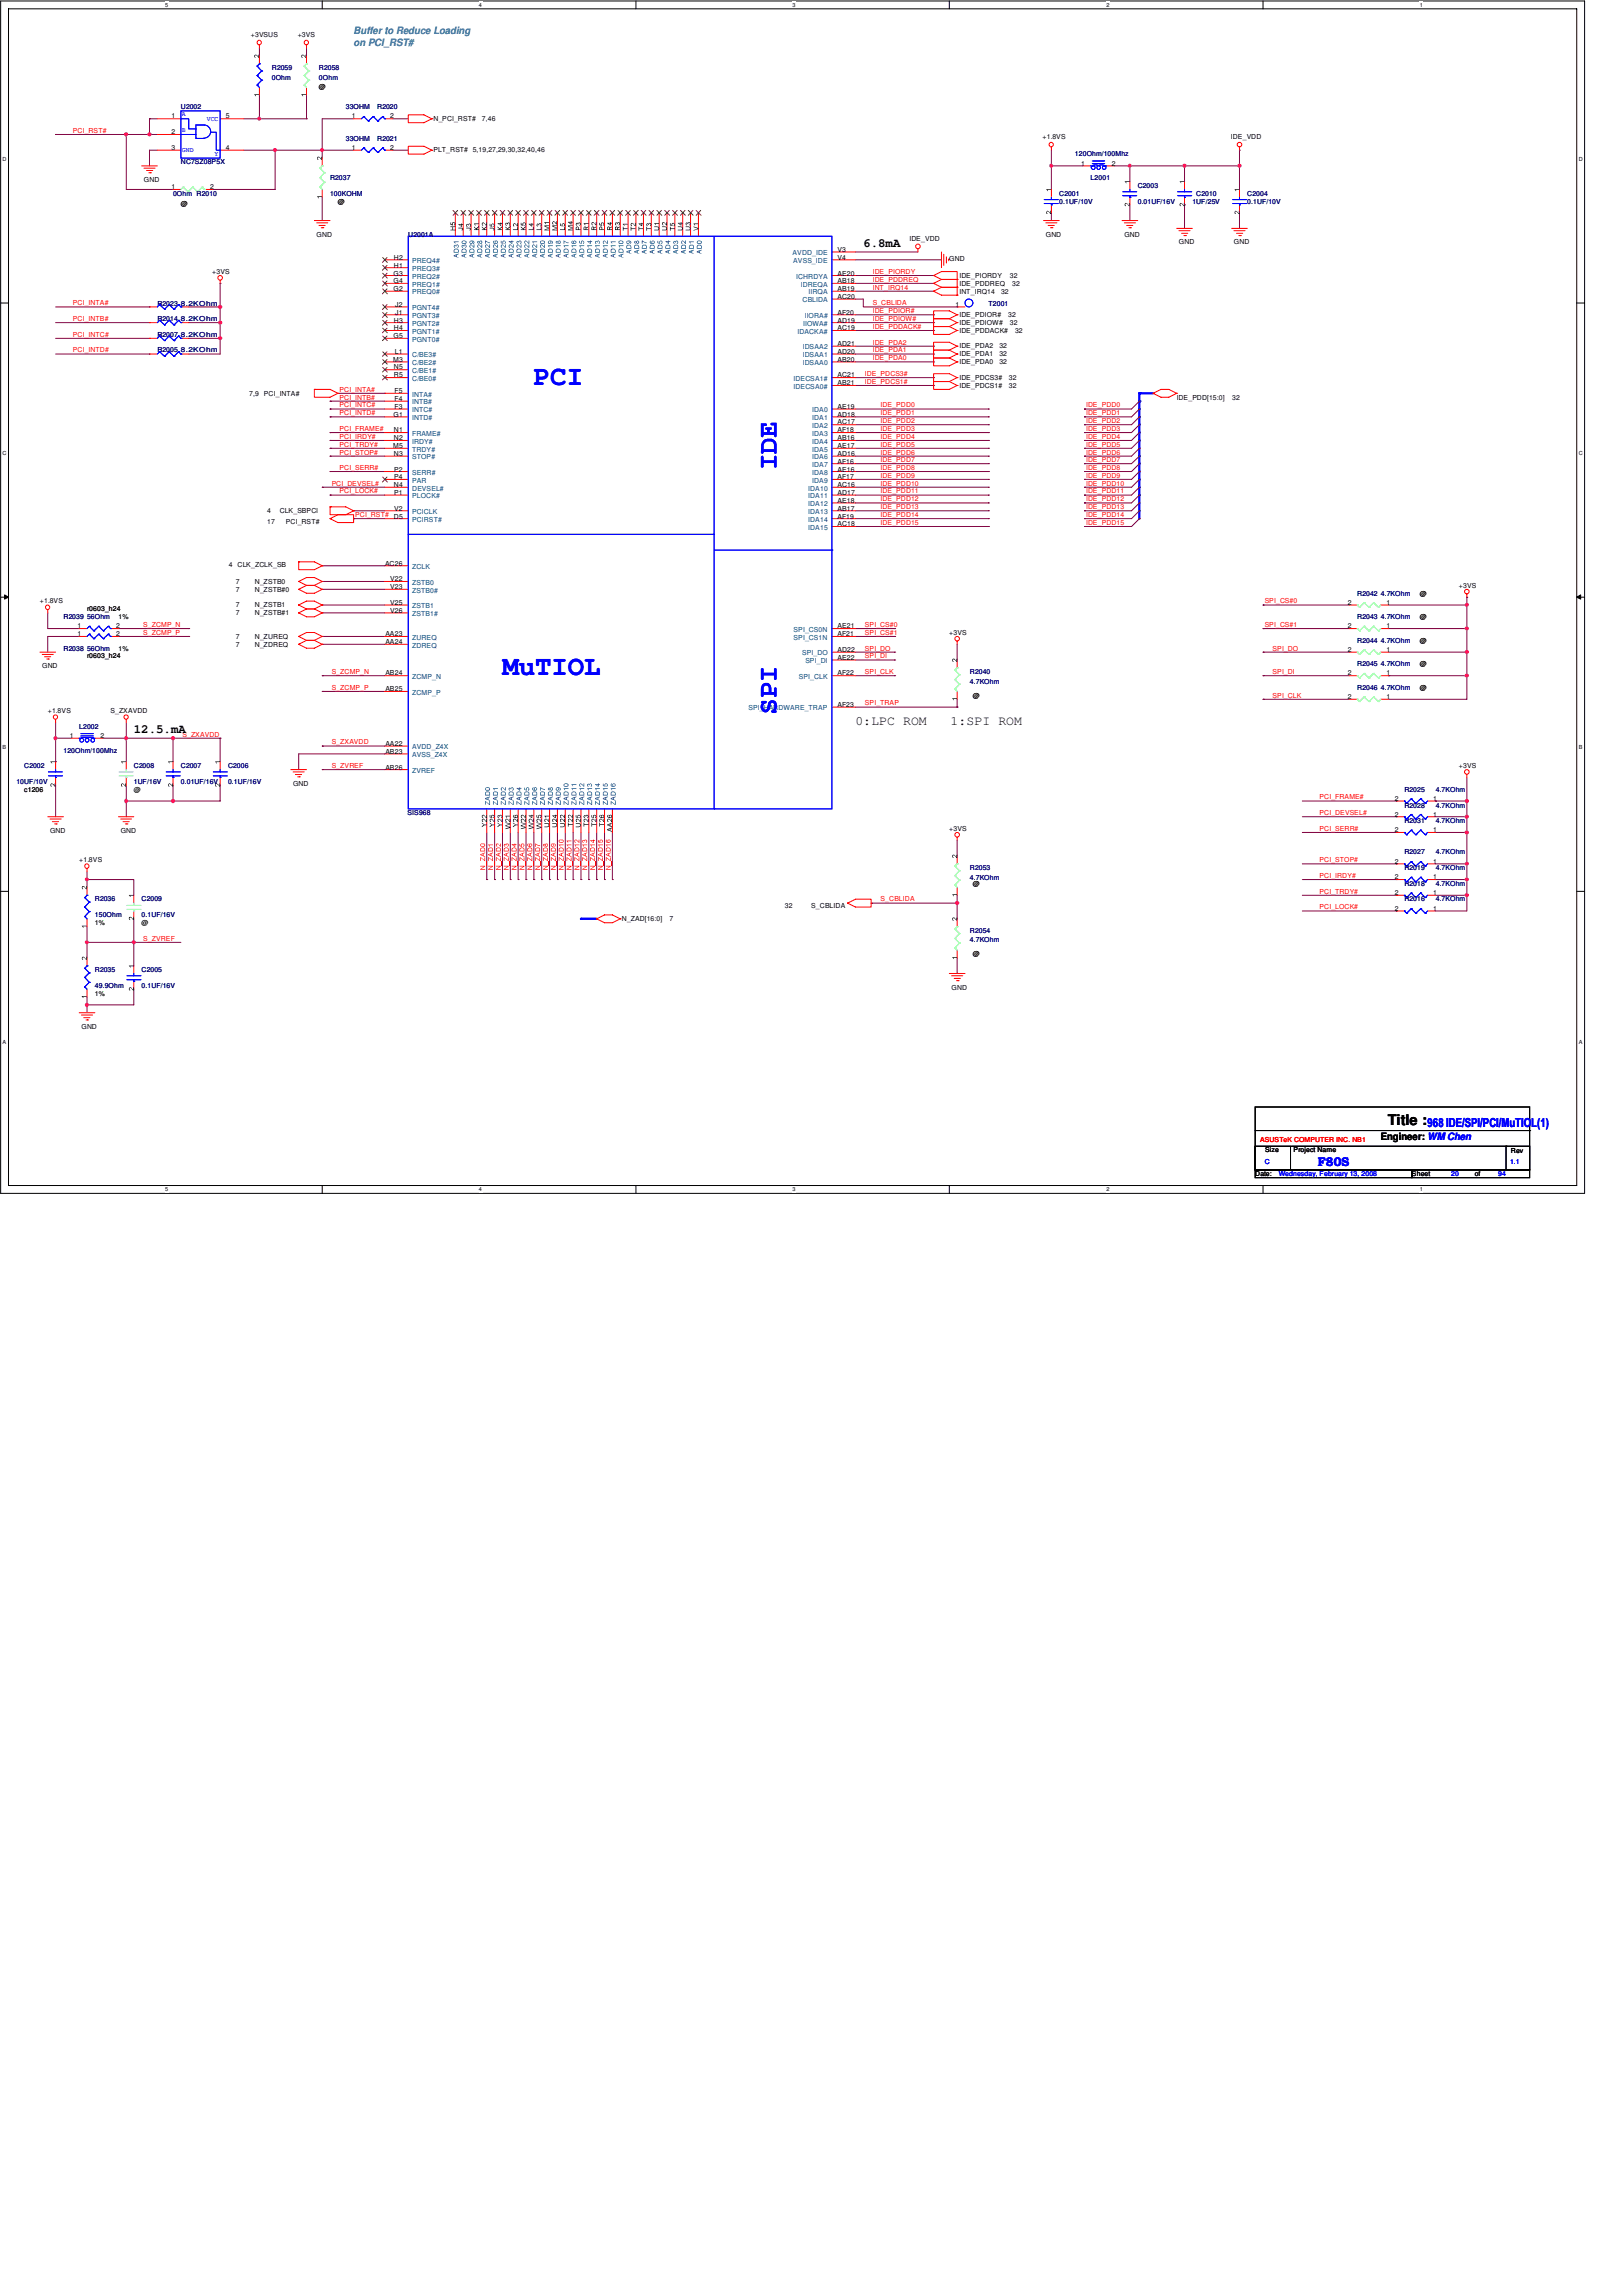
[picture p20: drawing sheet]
<svg xmlns="http://www.w3.org/2000/svg" width="210mm" height="297mm" viewBox="0 0 210 297" stroke-linecap="round" stroke-linejoin="round" font-family="sans-serif">
<defs><g id="words">
<g font-size="3.6" fill="#00f">
<text x="69.1" y="49.8">PCI</text>
<text x="65" y="87.3">MuTIOL</text>
</g>
<text font-size="1.9" x="179.6" y="145.5">Title :</text>
<g font-size="1.7">
<text x="110.7" y="93.8">0:LPC ROM</text>
<text x="123" y="93.8">1:SPI ROM</text>
</g>
<g font-size="1.6">
<text x="111.7" y="31.9">6.8mA</text>
<text x="17.3" y="94.8">12.5.mA</text>
</g>
<g font-size="1.6" fill="#00f">
<text x="184.7" y="145.8">968 IDE/SPI/PCI/MuTIOL(1)</text>
<text x="170.6" y="150.8">F80S</text>
</g>
<g font-size="1.3" fill="#008080">
<text x="45.8" y="4.4">Buffer to Reduce Loading</text>
<text x="45.8" y="5.9">on PCI_RST#</text>
</g>
<text font-size="1.3" x="178.7" y="147.4">Engineer: WM Chen</text>
<g font-size=".9">
<text x="32.5" y="4.8">+3VSUS</text>
<text x="38.5" y="4.8">+3VS</text>
<text x="41.3" y="11.5">@</text>
<text x="22.2" y="15.3">1</text>
<text x="22.2" y="17.4">2</text>
<text x="29.2" y="15.3">5</text>
<text x="45.6" y="15.3">1</text>
<text x="50.5" y="15.3">2</text>
<text x="56.1" y="15.7">N_PCI_RST#</text>
<text x="62.4" y="15.7">7,46</text>
<text x="134.9" y="18">+1.8VS</text>
<text x="159.3" y="18">IDE_VDD</text>
<text x="18.6" y="23.5">GND</text>
<text x="22.2" y="19.4">3</text>
<text x="29.2" y="19.4">4</text>
<text x="45.6" y="19.4">1</text>
<text x="50.5" y="19.4">2</text>
<text x="56.1" y="19.7">PLT_RST# 5,19,27,29,30,32,40,46</text>
<text x="139.9" y="21.4">1</text>
<text x="143.9" y="21.4">2</text>
<text x="22.2" y="24.5">1</text>
<text x="23.4" y="26.7">@</text>
<text x="27.2" y="24.5">2</text>
<text x="43.7" y="26.3">@</text>
<text x="27.5" y="35.5">+3VS</text>
<text x="41" y="30.6">GND</text>
<text x="50.9" y="35.6">G3</text>
<text x="51" y="33.6">H2</text>
<text x="51" y="34.6">H1</text>
<text x="108.4" y="33.6">V4</text>
<text x="108.4" y="32.6">V3</text>
<text x="108.4" y="35.6">AE20</text>
<text x="117.7" y="31.2">IDE_VDD</text>
<text x="122.9" y="33.8">GND</text>
<text x="124.2" y="36">IDE_PIORDY</text>
<text x="130.7" y="36">32</text>
<text x="135.3" y="30.6">GND</text>
<text x="145.5" y="30.6">GND</text>
<text x="152.6" y="31.6">GND</text>
<text x="159.7" y="31.6">GND</text>
<text x="50.9" y="36.7">G4</text>
<text x="50.9" y="37.7">G2</text>
<text x="51" y="41.7">H3</text>
<text x="51.1" y="39.7">J2</text>
<text x="51.1" y="40.7">J1</text>
<text x="108.4" y="38.7">AC20</text>
<text x="108.4" y="37.7">AB19</text>
<text x="108.4" y="40.7">AF20</text>
<text x="108.4" y="36.7">AB18</text>
<text x="108.4" y="41.7">AD19</text>
<text x="123.7" y="39.7">1</text>
<text x="124.2" y="38">INT_IRQ14</text>
<text x="124.2" y="37">IDE_PDDREQ</text>
<text x="124.2" y="41.1">IDE_PDIOR#</text>
<text x="129.5" y="38">32</text>
<text x="130.5" y="41.1">32</text>
<text x="131" y="37">32</text>
<text x="50.9" y="46.8">M3</text>
<text x="50.9" y="43.7">G5</text>
<text x="51" y="42.8">H4</text>
<text x="51" y="47.8">N5</text>
<text x="51.1" y="45.8">L1</text>
<text x="108.4" y="42.8">AC19</text>
<text x="108.4" y="44.7">AD21</text>
<text x="108.4" y="45.8">AD20</text>
<text x="108.4" y="46.8">AB20</text>
<text x="124.2" y="42.1">IDE_PDIOW#</text>
<text x="124.2" y="43.1">IDE_PDDACK#</text>
<text x="124.2" y="46.1">IDE_PDA1</text>
<text x="124.2" y="47.1">IDE_PDA0</text>
<text x="124.2" y="45.1">IDE_PDA2</text>
<text x="129.3" y="46.1">32</text>
<text x="129.3" y="47.1">32</text>
<text x="129.3" y="45.1">32</text>
<text x="130.7" y="42.1">32</text>
<text x="131.4" y="43.1">32</text>
<text x="32.3" y="51.2">7,9</text>
<text x="34.2" y="51.2">PCI_INTA#</text>
<text x="50.9" y="53.9">G1</text>
<text x="51" y="48.8">R5</text>
<text x="51.1" y="50.8">F5</text>
<text x="51.1" y="51.9">F4</text>
<text x="51.1" y="52.9">F3</text>
<text x="108.4" y="52.9">AE19</text>
<text x="108.4" y="53.9">AD18</text>
<text x="108.4" y="48.8">AC21</text>
<text x="108.4" y="49.8">AB21</text>
<text x="124.2" y="50.2">IDE_PDCS1#</text>
<text x="124.2" y="49.1">IDE_PDCS3#</text>
<text x="130.6" y="50.2">32</text>
<text x="130.6" y="49.1">32</text>
<text x="152.3" y="51.7">IDE_PDD[15:0]</text>
<text x="159.5" y="51.7">32</text>
<text x="50.9" y="58">M5</text>
<text x="51" y="55.9">N1</text>
<text x="51" y="56.9">N2</text>
<text x="51" y="59">N3</text>
<text x="108.4" y="54.9">AC17</text>
<text x="108.4" y="55.9">AF18</text>
<text x="108.4" y="56.9">AB16</text>
<text x="108.4" y="58">AE17</text>
<text x="108.4" y="59">AD16</text>
<text x="108.4" y="60">AF16</text>
<text x="51" y="63">N4</text>
<text x="51" y="61">P2</text>
<text x="51" y="62">P4</text>
<text x="51" y="64">P1</text>
<text x="108.4" y="61">AE16</text>
<text x="108.4" y="62">AF17</text>
<text x="108.4" y="63">AC16</text>
<text x="108.4" y="64">AD17</text>
<text x="108.4" y="65.1">AE18</text>
<text x="34.6" y="66.4">4</text>
<text x="34.6" y="67.7">17</text>
<text x="36.2" y="66.4">CLK_SBPCI</text>
<text x="37" y="67.7">PCI_RST#</text>
<text x="51" y="67.1">D5</text>
<text x="51" y="66.1">V2</text>
<text x="108.4" y="66.1">AB17</text>
<text x="108.4" y="67.1">AF19</text>
<text x="108.4" y="68.1">AC18</text>
<text x="29.6" y="73.4">4 CLK_ZCLK_SB</text>
<text x="30.5" y="75.6">7</text>
<text x="30.5" y="76.5">7</text>
<text x="33" y="75.6">N_ZSTB0</text>
<text x="33" y="76.5">N_ZSTB#0</text>
<text x="49.8" y="73.2">AC26</text>
<text x="50.5" y="75.2">V22</text>
<text x="50.5" y="76.2">V23</text>
<text x="183.7" y="77">@</text>
<text x="188.8" y="76">+3VS</text>
<text x="5.2" y="78.1">+1.8VS</text>
<text x="10" y="82.3">1</text>
<text x="10" y="81.3">1</text>
<text x="11.3" y="79.1">r0603_h24</text>
<text x="15" y="82.3">2</text>
<text x="15" y="81.3">2</text>
<text x="30.5" y="78.6">7</text>
<text x="30.5" y="79.6">7</text>
<text x="30.5" y="82.6">7</text>
<text x="30.5" y="83.7">7</text>
<text x="33" y="78.6">N_ZSTB1</text>
<text x="33" y="79.6">N_ZSTB#1</text>
<text x="33" y="82.6">N_ZUREQ</text>
<text x="33" y="83.7">N_ZDREQ</text>
<text x="49.9" y="82.3">AA23</text>
<text x="49.9" y="83.3">AA24</text>
<text x="50.5" y="78.2">V25</text>
<text x="50.5" y="79.2">V26</text>
<text x="108.4" y="81.3">AE21</text>
<text x="108.4" y="82.3">AF21</text>
<text x="122.9" y="82.1">+3VS</text>
<text x="174.4" y="78.2">2</text>
<text x="174.4" y="81.3">2</text>
<text x="179.4" y="78.2">1</text>
<text x="179.4" y="81.3">1</text>
<text x="183.7" y="83.1">@</text>
<text x="183.7" y="80.1">@</text>
<text x="5.5" y="86.4">GND</text>
<text x="11.3" y="85.2">r0603_h24</text>
<text x="49.9" y="87.4">AB24</text>
<text x="49.9" y="89.4">AB25</text>
<text x="108.4" y="84.3">AD22</text>
<text x="108.4" y="85.3">AE22</text>
<text x="108.4" y="87.4">AF22</text>
<text x="174.4" y="84.3">2</text>
<text x="174.4" y="87.4">2</text>
<text x="179.4" y="84.3">1</text>
<text x="179.4" y="87.4">1</text>
<text x="183.7" y="86.2">@</text>
<text x="183.7" y="89.2">@</text>
<text x="6.2" y="92.3">+1.8VS</text>
<text x="9" y="95.5">1</text>
<text x="13" y="95.5">2</text>
<text x="14.3" y="92.3">S_ZXAVDD</text>
<text x="108.4" y="91.4">AF23</text>
<text x="125.9" y="90.3">@</text>
<text x="174.4" y="90.4">2</text>
<text x="179.4" y="90.4">1</text>
<text x="37.9" y="101.6">GND</text>
<text x="49.9" y="96.5">AA22</text>
<text x="49.9" y="97.5">AB23</text>
<text x="49.9" y="99.6">AB26</text>
<text x="188.8" y="99.4">+3VS</text>
<text x="3.1" y="102.4">c1206</text>
<text x="6.5" y="107.7">GND</text>
<text x="15.6" y="107.7">GND</text>
<text x="122.9" y="107.5">+3VS</text>
<text x="180.5" y="107.7">2</text>
<text x="180.5" y="103.6">2</text>
<text x="180.5" y="105.7">2</text>
<text x="185.5" y="107.7">1</text>
<text x="185.5" y="103.6">1</text>
<text x="185.5" y="105.7">1</text>
<text x="10.2" y="111.5">+1.8VS</text>
<text x="180.5" y="111.7">2</text>
<text x="180.5" y="113.7">2</text>
<text x="185.5" y="111.7">1</text>
<text x="185.5" y="113.7">1</text>
<text x="80.5" y="119.2">N_ZAD[16:0]</text>
<text x="86.7" y="119.2">7</text>
<text x="101.6" y="117.4">32</text>
<text x="105" y="117.4">S_CBLIDA</text>
<text x="125.9" y="114.6">@</text>
<text x="180.5" y="115.8">2</text>
<text x="180.5" y="117.8">2</text>
<text x="185.5" y="115.8">1</text>
<text x="185.5" y="117.8">1</text>
<text x="125.9" y="123.7">@</text>
<text x="123.1" y="128">GND</text>
<text x="10.5" y="133.1">GND</text>
<text x="163.7" y="149.1">Size</text>
<text x="167.4" y="149.1">Project Name</text>
<text x="195.5" y="149.2">Rev</text>
<text x="162.4" y="152.1">Date:</text>
<text x="182.7" y="152.1">Sheet</text>
<text x="190.8" y="152.1">of</text>
</g>
<g font-size=".9" fill="#000080">
<text x="35.2" y="9.1">R2059</text>
<text x="35.2" y="10.3">0Ohm</text>
<text x="41.3" y="9.1">R2058</text>
<text x="41.3" y="10.3">0Ohm</text>
<text x="23.4" y="14.1">U2002</text>
<text x="44.7" y="14.1">33OHM</text>
<text x="48.8" y="14.1">R2020</text>
<text x="23.4" y="21.3">NC7SZ08P5X</text>
<text x="42.7" y="23.3">R2037</text>
<text x="44.7" y="18.2">33OHM</text>
<text x="48.8" y="18.2">R2021</text>
<text x="139.1" y="20.2">120Ohm/100Mhz</text>
<text x="141.1" y="23.3">L2001</text>
<text x="22.4" y="25.3">0Ohm R2010</text>
<text x="42.7" y="25.3">100KOHM</text>
<text x="137.1" y="25.3">C2001</text>
<text x="137.1" y="26.3">0.1UF/10V</text>
<text x="147.2" y="24.3">C2003</text>
<text x="147.2" y="26.3">0.01UF/16V</text>
<text x="154.3" y="26.3">1UF/25V</text>
<text x="154.8" y="25.3">C2010</text>
<text x="161.4" y="25.3">C2004</text>
<text x="161.4" y="26.3">0.1UF/10V</text>
<text x="52.8" y="30.6">U2001A</text>
<text x="20.4" y="39.5">R2023</text>
<text x="20.4" y="41.6">R2014</text>
<text x="23.4" y="39.5">8.2KOhm</text>
<text x="23.4" y="41.6">8.2KOhm</text>
<text x="127.9" y="39.5">T2001</text>
<text x="20.4" y="45.6">R2005</text>
<text x="20.4" y="43.6">R2007</text>
<text x="23.4" y="45.6">8.2KOhm</text>
<text x="23.4" y="43.6">8.2KOhm</text>
<text x="175.6" y="77">R2042 4.7KOhm</text>
<text x="8.2" y="80.1">R2039 56Ohm</text>
<text x="175.6" y="83.1">R2044 4.7KOhm</text>
<text x="175.6" y="80.1">R2043 4.7KOhm</text>
<text x="8.2" y="84.2">R2038 56Ohm</text>
<text x="125.5" y="87.2">R2040</text>
<text x="125.5" y="88.4">4.7KOhm</text>
<text x="175.6" y="86.2">R2045 4.7KOhm</text>
<text x="175.6" y="89.2">R2046 4.7KOhm</text>
<text x="10.2" y="94.3">L2002</text>
<text x="2.1" y="101.4">10UF/10V</text>
<text x="3.1" y="99.4">C2002</text>
<text x="8.2" y="97.4">120Ohm/100Mhz</text>
<text x="17.3" y="99.4">C2008</text>
<text x="17.3" y="101.4">1UF/16V</text>
<text x="23.4" y="99.4">C2007</text>
<text x="23.4" y="101.4">0.01UF/16V</text>
<text x="29.5" y="99.4">C2006</text>
<text x="29.5" y="101.4">0.1UF/16V</text>
<text x="52.7" y="105.5">SIS968</text>
<text x="181.7" y="106.5">R2031</text>
<text x="181.7" y="102.4">R2025</text>
<text x="181.7" y="104.5">R2028</text>
<text x="185.8" y="106.5">4.7KOhm</text>
<text x="185.8" y="102.4">4.7KOhm</text>
<text x="185.8" y="104.5">4.7KOhm</text>
<text x="125.5" y="112.6">R2053</text>
<text x="125.5" y="113.8">4.7KOhm</text>
<text x="181.7" y="110.5">R2027</text>
<text x="181.7" y="112.6">R2019</text>
<text x="185.8" y="110.5">4.7KOhm</text>
<text x="185.8" y="112.6">4.7KOhm</text>
<text x="12.3" y="116.6">R2036</text>
<text x="12.3" y="118.7">150Ohm</text>
<text x="18.3" y="116.6">C2009</text>
<text x="18.3" y="118.7">0.1UF/16V</text>
<text x="181.7" y="114.6">R2018</text>
<text x="181.7" y="116.6">R2016</text>
<text x="185.8" y="114.6">4.7KOhm</text>
<text x="185.8" y="116.6">4.7KOhm</text>
<text x="12.3" y="125.8">R2035</text>
<text x="18.3" y="125.8">C2005</text>
<text x="125.5" y="120.7">R2054</text>
<text x="125.5" y="121.9">4.7KOhm</text>
<text x="12.3" y="127.8">49.9Ohm</text>
<text x="18.3" y="127.8">0.1UF/16V</text>
</g>
<g font-size=".9" fill="#f00">
<text x="9.4" y="17.2">PCI_RST#</text>
<text x="112.9" y="35.4">IDE_PIORDY</text>
<text x="9.4" y="39.5">PCI_INTA#</text>
<text x="9.4" y="41.5">PCI_INTB#</text>
<text x="112.9" y="36.4">IDE_PDDREQ</text>
<text x="112.9" y="37.5">INT_IRQ14</text>
<text x="112.9" y="40.5">IDE_PDIOR#</text>
<text x="112.9" y="41.5">IDE_PDIOW#</text>
<text x="112.9" y="39.5">S_CBLIDA</text>
<text x="9.4" y="45.6">PCI_INTD#</text>
<text x="9.4" y="43.6">PCI_INTC#</text>
<text x="112.9" y="42.5">IDE_PDDACK#</text>
<text x="112.9" y="44.6">IDE_PDA2</text>
<text x="112.9" y="45.6">IDE_PDA1</text>
<text x="112.9" y="46.6">IDE_PDA0</text>
<text x="43.9" y="50.7">PCI_INTA#</text>
<text x="43.9" y="51.7">PCI_INTB#</text>
<text x="43.9" y="52.7">PCI_INTC#</text>
<text x="43.9" y="53.7">PCI_INTD#</text>
<text x="111.9" y="48.6">IDE_PDCS3#</text>
<text x="111.9" y="49.7">IDE_PDCS1#</text>
<text x="114" y="52.7">IDE_PDD0</text>
<text x="114" y="53.7">IDE_PDD1</text>
<text x="140.5" y="52.7">IDE_PDD0</text>
<text x="140.5" y="53.7">IDE_PDD1</text>
<text x="43.9" y="58.8">PCI_STOP#</text>
<text x="43.9" y="55.8">PCI_FRAME#</text>
<text x="43.9" y="56.8">PCI_IRDY#</text>
<text x="43.9" y="57.8">PCI_TRDY#</text>
<text x="114" y="54.7">IDE_PDD2</text>
<text x="114" y="55.8">IDE_PDD3</text>
<text x="114" y="56.8">IDE_PDD4</text>
<text x="114" y="57.8">IDE_PDD5</text>
<text x="114" y="58.8">IDE_PDD6</text>
<text x="114" y="59.8">IDE_PDD7</text>
<text x="140.5" y="56.8">IDE_PDD4</text>
<text x="140.5" y="54.7">IDE_PDD2</text>
<text x="140.5" y="58.8">IDE_PDD6</text>
<text x="140.5" y="57.8">IDE_PDD5</text>
<text x="140.5" y="55.8">IDE_PDD3</text>
<text x="140.5" y="59.8">IDE_PDD7</text>
<text x="42.9" y="62.8">PCI_DEVSEL#</text>
<text x="43.9" y="60.8">PCI_SERR#</text>
<text x="43.9" y="63.8">PCI_LOCK#</text>
<text x="114" y="60.8">IDE_PDD8</text>
<text x="114" y="61.8">IDE_PDD9</text>
<text x="114" y="62.8">IDE_PDD10</text>
<text x="114" y="63.8">IDE_PDD11</text>
<text x="114" y="64.9">IDE_PDD12</text>
<text x="114" y="65.9">IDE_PDD13</text>
<text x="140.5" y="64.9">IDE_PDD12</text>
<text x="140.5" y="65.9">IDE_PDD13</text>
<text x="140.5" y="63.8">IDE_PDD11</text>
<text x="140.5" y="61.8">IDE_PDD9</text>
<text x="140.5" y="62.8">IDE_PDD10</text>
<text x="140.5" y="60.8">IDE_PDD8</text>
<text x="46" y="66.9">PCI_RST#</text>
<text x="114" y="66.9">IDE_PDD14</text>
<text x="114" y="67.9">IDE_PDD15</text>
<text x="140.5" y="67.9">IDE_PDD15</text>
<text x="140.5" y="66.9">IDE_PDD14</text>
<text x="18.5" y="82.1">S_ZCMP_P</text>
<text x="18.5" y="81.1">S_ZCMP_N</text>
<text x="111.9" y="81.1">SPI_CS#0</text>
<text x="111.9" y="82.1">SPI_CS#1</text>
<text x="163.7" y="78.1">SPI_CS#0</text>
<text x="163.7" y="81.1">SPI_CS#1</text>
<text x="42.9" y="87.2">S_ZCMP_N</text>
<text x="42.9" y="89.2">S_ZCMP_P</text>
<text x="111.9" y="84.2">SPI_DO</text>
<text x="111.9" y="85.2">SPI_DI</text>
<text x="111.9" y="87.2">SPI_CLK</text>
<text x="164.7" y="84.2">SPI_DO</text>
<text x="164.7" y="87.2">SPI_DI</text>
<text x="23.6" y="95.3">S_ZXAVDD</text>
<text x="111.9" y="91.3">SPI_TRAP</text>
<text x="164.7" y="90.3">SPI_CLK</text>
<text x="42.9" y="96.3">S_ZXAVDD</text>
<text x="42.9" y="99.4">S_ZVREF</text>
<text x="170.8" y="107.5">PCI_SERR#</text>
<text x="170.8" y="103.4">PCI_FRAME#</text>
<text x="170.8" y="105.5">PCI_DEVSEL#</text>
<text x="170.8" y="111.5">PCI_STOP#</text>
<text x="170.8" y="113.6">PCI_IRDY#</text>
<text x="114" y="116.6">S_CBLIDA</text>
<text x="170.8" y="115.6">PCI_TRDY#</text>
<text x="170.8" y="117.6">PCI_LOCK#</text>
<text x="18.5" y="121.7">S_ZVREF</text>
<text x="163.1" y="147.7">ASUSTeK COMPUTER INC. NB1</text>
</g>
<g font-size=".9" fill="#00f">
<text x="23.5" y="15.1">A</text>
<text x="23.5" y="17.1">B</text>
<text x="26.8" y="15.7">VCC</text>
<text x="23.5" y="19.7">GND</text>
<text x="27.8" y="20.2">Y</text>
<text x="163.7" y="150.5">C</text>
<text x="165.5" y="152.1">Wednesday, February 13, 2008</text>
<text x="187.8" y="152.1">20</text>
<text x="193.9" y="152.1">94</text>
<text x="195.4" y="150.6">1.1</text>
</g>
<g font-size=".9" fill="#004080">
<text x="53.3" y="34">PREQ4#</text>
<text x="53.3" y="35.1">PREQ3#</text>
<text x="102.6" y="33">AVDD_IDE</text>
<text x="102.7" y="34">AVSS_IDE</text>
<text x="53.3" y="36.1">PREQ2#</text>
<text x="53.3" y="37.1">PREQ1#</text>
<text x="53.3" y="38.1">PREQ0#</text>
<text x="53.3" y="40.1">PGNT4#</text>
<text x="53.3" y="41.1">PGNT3#</text>
<text x="103" y="36.1">ICHRDYA</text>
<text x="103.6" y="37.1">IDREQA</text>
<text x="103.8" y="39.1">CBLIDA</text>
<text x="104.1" y="41.1">IIORA#</text>
<text x="104.6" y="38.1">IIRQA</text>
<text x="53.3" y="42.2">PGNT2#</text>
<text x="53.3" y="43.2">PGNT1#</text>
<text x="53.3" y="44.2">PGNT0#</text>
<text x="53.3" y="46.2">C/BE3#</text>
<text x="53.3" y="47.2">C/BE2#</text>
<text x="103.2" y="43.2">IDACKA#</text>
<text x="103.9" y="45.2">IDSAA2</text>
<text x="103.9" y="46.2">IDSAA1</text>
<text x="103.9" y="47.2">IDSAA0</text>
<text x="103.9" y="42.2">IIOWA#</text>
<text x="53.3" y="48.3">C/BE1#</text>
<text x="53.3" y="49.3">C/BE0#</text>
<text x="53.3" y="51.3">INTA#</text>
<text x="53.3" y="52.3">INTB#</text>
<text x="53.3" y="53.3">INTC#</text>
<text x="102.7" y="49.3">IDECSA1#</text>
<text x="102.7" y="50.3">IDECSA0#</text>
<text x="105.1" y="53.3">IDA0</text>
<text x="53.3" y="54.4">INTD#</text>
<text x="53.3" y="56.4">FRAME#</text>
<text x="53.3" y="57.4">IRDY#</text>
<text x="53.3" y="58.4">TRDY#</text>
<text x="53.3" y="59.4">STOP#</text>
<text x="105.1" y="54.4">IDA1</text>
<text x="105.1" y="55.4">IDA2</text>
<text x="105.1" y="56.4">IDA3</text>
<text x="105.1" y="57.4">IDA4</text>
<text x="105.1" y="58.4">IDA5</text>
<text x="105.1" y="59.4">IDA6</text>
<text x="53.3" y="61.4">SERR#</text>
<text x="53.3" y="62.4">PAR</text>
<text x="53.3" y="63.5">DEVSEL#</text>
<text x="53.3" y="64.5">PLOCK#</text>
<text x="104.6" y="63.5">IDA10</text>
<text x="104.6" y="64.5">IDA11</text>
<text x="104.6" y="65.5">IDA12</text>
<text x="105.1" y="60.4">IDA7</text>
<text x="105.1" y="61.4">IDA8</text>
<text x="105.1" y="62.4">IDA9</text>
<text x="53.3" y="66.5">PCICLK</text>
<text x="53.3" y="67.5">PCIRST#</text>
<text x="104.6" y="66.5">IDA13</text>
<text x="104.6" y="67.5">IDA14</text>
<text x="104.6" y="68.5">IDA15</text>
<text x="53.3" y="73.6">ZCLK</text>
<text x="53.3" y="75.6">ZSTB0</text>
<text x="53.3" y="76.7">ZSTB0#</text>
<text x="53.3" y="78.7">ZSTB1</text>
<text x="53.3" y="79.7">ZSTB1#</text>
<text x="53.3" y="82.8">ZUREQ</text>
<text x="53.3" y="83.8">ZDREQ</text>
<text x="102.7" y="81.7">SPI_CS0N</text>
<text x="102.7" y="82.8">SPI_CS1N</text>
<text x="53.3" y="87.8">ZCMP_N</text>
<text x="53.3" y="89.9">ZCMP_P</text>
<text x="103.4" y="87.8">SPI_CLK</text>
<text x="103.8" y="84.8">SPI_DO</text>
<text x="104.2" y="85.8">SPI_DI</text>
<text x="96.9" y="91.9">SPI_HARDWARE_TRAP</text>
<text x="53.3" y="96.9">AVDD_Z4X</text>
<text x="53.3" y="98">AVSS_Z4X</text>
<text x="53.3" y="100">ZVREF</text>
</g>
<g font-size=".9" fill="#008000">
<text x="15.3" y="80.1">1%</text>
<text x="15.3" y="84.2">1%</text>
<text x="17.3" y="102.4">@</text>
<text x="12.3" y="119.7">1%</text>
<text x="18.3" y="119.7">@</text>
<text x="12.3" y="128.8">1%</text>
</g>
<g font-size=".7">
<text x="21.4" y=".9">5</text>
<text x="62" y=".9">4</text>
<text x="102.6" y=".9">3</text>
<text x="143.2" y=".9">2</text>
<text x="183.7" y=".9">1</text>
<text x=".3" y="20.8">D</text>
<text x="204.3" y="20.8">D</text>
<text x=".3" y="58.9">C</text>
<text x="204.3" y="58.9">C</text>
<text x=".3" y="96.9">B</text>
<text x="204.3" y="96.9">B</text>
<text x=".3" y="135">A</text>
<text x="204.3" y="135">A</text>
<text x="21.4" y="154.1">5</text>
<text x="62" y="154.1">4</text>
<text x="102.6" y="154.1">3</text>
<text x="143.2" y="154.1">2</text>
<text x="183.7" y="154.1">1</text>
</g>
</g></defs>
<path d="M.1 .1h205v154.3h-205zM1.1 1.1h202.9v152.3h-202.9z" fill="none" stroke="#000" stroke-width=".13"/>
<g fill="#fff">
<path d="M21.4 .2h.4v.9h-.4z"/>
<path d="M21.4 153.5h.4v.8h-.4z"/>
</g>
<path d="M41.7 .1v1M41.7 153.4v1" fill="none" stroke="#000" stroke-width=".13"/>
<g fill="#fff">
<path d="M62 .2h.4v.9h-.4z"/>
<path d="M62 153.5h.4v.8h-.4z"/>
</g>
<path d="M82.3 .1v1M82.3 153.4v1" fill="none" stroke="#000" stroke-width=".13"/>
<g fill="#fff">
<path d="M102.5 .2h.5v.9h-.5z"/>
<path d="M102.5 153.5h.5v.8h-.5z"/>
</g>
<path d="M122.9 .1v1M122.9 153.4v1" fill="none" stroke="#000" stroke-width=".13"/>
<g fill="#fff">
<path d="M143.1 .2h.5v.9h-.5z"/>
<path d="M143.1 153.5h.5v.8h-.5z"/>
</g>
<path d="M163.4 .1v1M163.4 153.4v1" fill="none" stroke="#000" stroke-width=".13"/>
<g fill="#fff">
<path d="M183.7 .2h.4v.9h-.4z"/>
<path d="M183.7 153.5h.4v.8h-.4z"/>
<path d="M.3 20.2h.5v.8h-.5z"/>
<path d="M204.3 20.2h.5v.8h-.5z"/>
<path d="M.3 58.2h.5v.9h-.5z"/>
<path d="M204.3 58.2h.5v.9h-.5z"/>
</g>
<path d="M.1 39.2h1M204 39.2h1.1" fill="none" stroke="#000" stroke-width=".13"/>
<g fill="#fff">
<path d="M.3 96.3h.5v.8h-.5z"/>
<path d="M204.3 96.3h.5v.8h-.5z"/>
</g>
<path d="M.1 77.3h1M.6 77l.5 .3-.5 .2zM204 77.3l.6-.3v.5zM204 77.3h1.1" fill="none" stroke="#000" stroke-width=".13"/>
<path d="M.6 77l.5 .3-.5 .2zM204 77.3l.6-.3v.5z" fill="#000"/>
<g fill="#fff">
<path d="M.3 134.3h.5v.9h-.5z"/>
<path d="M204.3 134.3h.5v.9h-.5z"/>
</g>
<path d="M.1 115.3h1M204 115.3h1.1" fill="none" stroke="#000" stroke-width=".13"/>
<g fill="none" stroke="#800040" stroke-width=".13">
<path d="M136.1 19.4v2.1M110.7 32.6h8.1M110.7 33.6h11.1M110.7 35.6h10.1M110.7 36.7h10.1M110.7 37.7h10.1M110.7 38.7h1M120.8 35.6h.1M120.8 36.7h.1M120.8 37.7h.1M136.1 21.5h.1M110.7 40.7h10.1"/>
<path d="M110.7 41.7h10.1M110.7 42.8h10.1M110.7 44.8h10.1M110.7 45.8h10.1M110.7 46.8h10.1M110.7 48.9h10.1M110.7 49.9h10.1M110.7 52.9h17.2M110.7 53.9h17.2M110.7 54.9h17.2M110.7 56h17.2M110.7 57h17.2"/>
<path d="M110.7 58h17.2M110.7 59h17.2M110.7 60h17.2M120.8 40.7h.1M120.8 41.7h.1M120.8 42.8h.1M120.8 44.8h.1M120.8 45.8h.1M120.8 46.8h.1M120.8 48.9h.1M120.8 49.9h.1M127.9 52.9h.1"/>
<path d="M127.9 53.9h.1M127.9 54.9h.1M127.9 56h.1M127.9 57h.1M127.9 58h.1M127.9 59h.1M127.9 60h.1M110.7 61h17.2M110.7 62h17.2M110.7 63h17.2M110.7 64.1h17.2M110.7 65.1h17.2"/>
<path d="M110.7 66.1h17.2M110.7 67.1h17.2M110.7 68.1h17.2M127.9 61h.1M127.9 62h.1M127.9 63h.1M127.9 64.1h.1M127.9 65.1h.1M127.9 66.1h.1M127.9 67.1h.1M127.9 68.1h.1"/>
</g>
<path d="M135.9 21.3h.3v.3h-.3z" fill-rule="evenodd" fill="#f0f"/>
<path d="M135.9 21.3h.3v.3h-.3z" fill="none" stroke="#f0f" stroke-width=".13"/>
<path d="M160.4 19.4h.1M160.4 19.4v2.1M136.1 21.5h4M144.2 21.5h2" fill="none" stroke="#800040" stroke-width=".13"/>
<path d="M160.2 21.3h.3l.1 .1-.1 .2h-.3z" fill-rule="evenodd" fill="#f0f"/>
<path d="M160.2 21.3h.3l.1 .1-.1 .2h-.3z" fill="none" stroke="#f0f" stroke-width=".13"/>
<path d="M136.1 21.5v3M136.1 27.5v1M146.2 21.5h.1M146.2 21.5v2M160.4 21.5v3M160.4 27.5v2" fill="none" stroke="#800040" stroke-width=".13"/>
<path d="M146.1 21.3h.2v.3h-.2z" fill-rule="evenodd" fill="#f0f"/>
<path d="M146.1 21.3h.2v.3h-.2z" fill="none" stroke="#f0f" stroke-width=".13"/>
<path d="M153.3 21.5h.1M153.3 21.5h7.1" fill="none" stroke="#800040" stroke-width=".13"/>
<path d="M153.1 21.3h.3l.1 .1-.1 .2h-.3z" fill-rule="evenodd" fill="#f0f"/>
<path d="M153.1 21.3h.3l.1 .1-.1 .2h-.3z" fill="none" stroke="#f0f" stroke-width=".13"/>
<g fill="none" stroke="#800040" stroke-width=".13">
<path d="M111.7 38.7v1h12.2M123.9 39.7h.1M146.2 26.5v2M140.3 57h.1M140.3 52.9h.1M140.3 54.9h.1M140.3 53.9h.1M140.3 59h.1M140.3 58h.1M140.3 56h.1M140.3 60h.1M140.3 57h6.1"/>
<path d="M140.3 52.9h6.1M140.3 54.9h6.1M140.3 53.9h6.1M140.3 59h6.1M140.3 58h6.1M140.3 56h6.1M140.3 60h6.1M41.7 73.2h8.1M41.7 75.2h8.1M41.7 76.2h8.1M41.7 78.3h8.1M41.7 79.3h8.1"/>
<path d="M140.3 65.1h.1M140.3 66.1h.1M140.3 64.1h.1M140.3 62h.1M140.3 68.1h.1M140.3 67.1h.1M140.3 63h.1M140.3 61h.1M140.3 65.1h6.1M140.3 66.1h6.1M140.3 64.1h6.1M140.3 62h6.1"/>
<path d="M140.3 68.1h6.1M140.3 67.1h6.1M140.3 63h6.1M140.3 61h6.1M41.7 87.4h.1M41.7 89.5h.1M41.7 96.5h.1M41.7 99.6h.1M41.7 82.3h8.1M41.7 83.4h8.1M41.7 87.4h8.1M41.7 89.5h8.1"/>
<path d="M41.7 96.5h8.1M41.7 99.6h8.1M49.8 97.5h-11.1v2.1M11.3 113.8v1M11.3 121.9h.1M11.3 121.9v2.1M11.3 129v1M11.3 121.9h6"/>
</g>
<path d="M147.4 50.9h.1M147.4 50.9h1.8M147.4 50.9v1M147.4 60v1" fill="none" stroke="#00f" stroke-width=".3"/>
<path d="M17.2 121.8h.3v.1v.1h-.3z" fill-rule="evenodd" fill="#f0f"/>
<path d="M17.2 121.8h.3v.1v.1h-.3z" fill="none" stroke="#f0f" stroke-width=".13"/>
<path d="M11.1 121.8h.3v.2h-.3z" fill-rule="evenodd" fill="#f0f"/>
<path d="M11.1 121.8h.3v.2h-.3z" fill="none" stroke="#f0f" stroke-width=".13"/>
<path d="M11.3 113.8h6v2M11.3 113.8h.1" fill="none" stroke="#800040" stroke-width=".13"/>
<path d="M11.1 113.6h.3v.3h-.3z" fill-rule="evenodd" fill="#f0f"/>
<path d="M11.1 113.6h.3v.3h-.3z" fill="none" stroke="#f0f" stroke-width=".13"/>
<path d="M17.3 118.9v6.1M11.3 130h.1M17.3 121.9h.1M17.3 128v2h-6M17.3 121.9h6.1" fill="none" stroke="#800040" stroke-width=".13"/>
<path d="M11.1 129.9h.3v.2l-.2 .1-.1-.1z" fill-rule="evenodd" fill="#f0f"/>
<path d="M11.1 129.9h.3v.2l-.2 .1-.1-.1z" fill="none" stroke="#f0f" stroke-width=".13"/>
<path d="M13.3 95.5h3M16.3 95.5h.1M16.3 93.5v5.1M22.4 95.5h6.1M28.5 95.5h.1M28.5 95.5v3.1M22.4 101.6v2h6.1v-2M11.3 130v1" fill="none" stroke="#800040" stroke-width=".13"/>
<path d="M16.2 95.4h.3v.2l-.2 .1-.1-.1z" fill-rule="evenodd" fill="#f0f"/>
<path d="M16.2 95.4h.3v.2l-.2 .1-.1-.1z" fill="none" stroke="#f0f" stroke-width=".13"/>
<path d="M16.3 95.5h6.1M22.4 95.5h.1" fill="none" stroke="#800040" stroke-width=".13"/>
<path d="M22.2 95.4h.3l.1 .1-.1 .1-.1 .1-.2-.1z" fill-rule="evenodd" fill="#f0f"/>
<path d="M22.2 95.4h.3l.1 .1-.1 .1-.1 .1-.2-.1z" fill="none" stroke="#f0f" stroke-width=".13"/>
<path d="M7.2 93.5v2M22.4 95.5v3.1M16.3 103.6h.1M16.3 101.6v4.1" fill="none" stroke="#800040" stroke-width=".13"/>
<path d="M16.2 103.5h.3v.3h-.2h-.1z" fill-rule="evenodd" fill="#f0f"/>
<path d="M16.2 103.5h.3v.3h-.2h-.1z" fill="none" stroke="#f0f" stroke-width=".13"/>
<path d="M16.3 103.6h6.1M22.4 103.6h.1" fill="none" stroke="#800040" stroke-width=".13"/>
<path d="M22.2 103.5h.3l.1 .1-.1 .2h-.1h-.2z" fill-rule="evenodd" fill="#f0f"/>
<path d="M22.2 103.5h.3l.1 .1-.1 .2h-.1h-.2z" fill="none" stroke="#f0f" stroke-width=".13"/>
<path d="M6.2 79.3v2h4M7.2 98.6h.1M7.2 95.5v3.1M10.2 82.3h-4v2.1M15.3 82.3h9.1M15.3 81.3h9.1M24.4 82.3h.1M24.4 81.3h.1M11.3 112.8v1M11.3 119.9v2" fill="none" stroke="#800040" stroke-width=".13"/>
<path d="M7 95.4h.3v.2l-.1 .1-.2-.1z" fill-rule="evenodd" fill="#f0f"/>
<path d="M7 95.4h.3v.2l-.1 .1-.2-.1z" fill="none" stroke="#f0f" stroke-width=".13"/>
<path d="M7.2 95.5h2M7.2 101.6v4.1M63 113.8h.1M63 107.7v6.1" fill="none" stroke="#800040" stroke-width=".13"/>
<g fill="#f00">
<path d="M62.1 112h.7v.1l-.5 .3h.5v.1h-.7v-.1l.6-.3h-.6z"/>
<path d="M62.9 111.4h.1v.5h-.1z"/>
<path d="M62.1 110.9l.6 .4v-.4h.1v.5l-.6-.4v.4h-.1z"/>
<path d="M62.1 110.5v.1l.7 .3v-.1l-.2-.1v-.3h.2v-.1zM62.2 110.6l.3-.1v.2z"/>
<path d="M62.2 109.7l-.1 .5h.7l-.1-.4a.38 .38 0 0 0-.5-.1zM62.3 109.8a.25 .25 0 0 1 .3 0 .25 .25 0 0 1 .1 .3h-.5z"/>
<path d="M62.2 109.2a.29 .29 0 0 0 .2 .4 .29 .29 0 0 0 .3-.4v-.1zM62.3 109.2h.4v.1a.25 .25 0 0 1-.3 .2 .25 .25 0 0 1-.2-.2z"/>
</g>
<path d="M64 113.8h.1M64 107.7v6.1" fill="none" stroke="#800040" stroke-width=".13"/>
<g fill="#f00">
<path d="M63.2 112h.6v.1l-.5 .3h.5v.1h-.6v-.1l.5-.3h-.5z"/>
<path d="M63.9 111.4h.1v.5h-.1z"/>
<path d="M63.2 110.9l.5 .4v-.4h.1v.5l-.6-.4v.4z"/>
<path d="M63.2 109.3h.6h-.5l.1 .2h-.1z"/>
<path d="M63.2 110.5v.1l.6 .3v-.1l-.2-.1v-.3h.2v-.1zM63.2 110.6l.3-.1v.2z"/>
<path d="M63.2 109.7v.5h.6v-.4a.38 .38 0 0 0-.6-.1zM63.3 109.8a.25 .25 0 0 1 .3 0 .25 .25 0 0 1 .1 .3h-.5z"/>
</g>
<path d="M65 113.8h.1M65 107.7v6.1" fill="none" stroke="#800040" stroke-width=".13"/>
<g fill="#f00">
<path d="M64.2 112h.6v.1l-.5 .3h.5v.1h-.6v-.1l.5-.3h-.5z"/>
<path d="M64.9 111.4h.1v.5h-.1z"/>
<path d="M64.2 110.9l.5 .4v-.4h.1v.5l-.5-.4v.4h-.1z"/>
<path d="M64.2 109.2a.37 .37 0 0 1 .5 .2v-.3h.1v.5l-.1-.1a.3 .3 0 0 0-.4-.3v.4l-.1-.2z"/>
<path d="M64.2 110.5v.1l.6 .3v-.1l-.2-.1v-.3h.2v-.1zM64.3 110.6l.2-.1v.2z"/>
<path d="M64.2 109.7v.5h.6l-.1-.5zM64.3 109.8a.25 .25 0 0 1 .4 0 .25 .25 0 0 1 0 .3h-.4z"/>
</g>
<path d="M66 113.8h.1M66 107.7v6.1" fill="none" stroke="#800040" stroke-width=".13"/>
<g fill="#f00">
<path d="M65.2 112h.6v.1l-.5 .3h.5v.1h-.6v-.1l.5-.3h-.5z"/>
<path d="M65.9 111.4h.1v.5h-.1z"/>
<path d="M65.2 110.9l.5 .4v-.4h.1v.5l-.5-.4v.4h-.1z"/>
<path d="M65.2 109.2h.2l.1 .1a.17 .17 0 0 1 .2-.2 .17 .17 0 0 1 .1 .2l-.1 .3v-.1a.13 .13 0 0 0 0-.2 .13 .13 0 0 0-.1-.1l-.1 .2h-.1v-.1a.12 .12 0 0 0-.1 0 .12 .12 0 0 0 .1 .2v.1l-.2-.2z"/>
<path d="M65.2 110.5v.1l.6 .3v-.1l-.2-.1v-.3h.2v-.1zM65.3 110.6l.2-.1v.2z"/>
<path d="M65.2 109.7v.5h.6l-.1-.5zM65.3 109.8h.1a.25 .25 0 0 1 .3 0 .25 .25 0 0 1 0 .3h-.4z"/>
</g>
<path d="M67.1 113.8h.1M67.1 107.7v6.1" fill="none" stroke="#800040" stroke-width=".13"/>
<g fill="#f00">
<path d="M66.2 112h.6v.1l-.5 .3h.5v.1h-.6v-.1l.5-.3h-.5z"/>
<path d="M66.9 111.4h.1v.5h-.1z"/>
<path d="M66.2 110.9l.6 .4v-.4v.5l-.5-.4v.4h-.1z"/>
<path d="M66.2 110.5v.1l.6 .3v-.1l-.2-.1v-.3h.2v-.1zM66.3 110.6l.2-.1v.2z"/>
<path d="M66.3 109.7l-.1 .5h.6v-.5zM66.3 109.8h.1a.25 .25 0 0 1 .3 0 .25 .25 0 0 1 .1 .3h-.5z"/>
<path d="M66.2 109.2l.4 .4h.1v-.3h.1l-.1-.2-.1 .1zM66.4 109.3h.2v.2z"/>
</g>
<path d="M68.1 113.8h.1M68.1 107.7v6.1" fill="none" stroke="#800040" stroke-width=".13"/>
<g fill="#f00">
<path d="M67.2 112h.7v.1l-.5 .3h.5v.1h-.7v-.1l.5-.3h-.5z"/>
<path d="M67.9 111.4h.1v.5h-.1z"/>
<path d="M67.2 110.9l.6 .4v-.4h.1v.5l-.6-.4v.4h-.1z"/>
<path d="M67.2 109.2h.1v.2h.2a.21 .21 0 0 1 .1-.3 .21 .21 0 0 1 .3 .2 .21 .21 0 0 1-.2 .3v-.4l-.2 .1 .1 .3-.4-.1z"/>
<path d="M67.2 110.5v.1l.7 .3v-.1l-.3-.1v-.3h.3v-.1zM67.3 110.6l.3-.1v.2z"/>
<path d="M67.3 109.7l-.1 .5h.7l-.1-.5zM67.4 109.8a.25 .25 0 0 1 .3 0 .25 .25 0 0 1 .1 .3h-.5z"/>
</g>
<path d="M69.1 113.8h.1M69.1 107.7v6.1" fill="none" stroke="#800040" stroke-width=".13"/>
<g fill="#f00">
<path d="M68.2 112h.7v.1l-.5 .3h.5v.1h-.7v-.1l.5-.3h-.5z"/>
<path d="M68.9 111.4h.1v.5h-.1z"/>
<path d="M68.2 110.9l.6 .4v-.4h.1v.5l-.6-.4v.4h-.1z"/>
<path d="M68.2 110.5v.1l.7 .3v-.1l-.2-.1v-.3h.2v-.1zM68.3 110.6l.3-.1v.2z"/>
<path d="M68.3 109.7l-.1 .5h.7l-.1-.5zM68.4 109.8a.25 .25 0 0 1 .3 0 .25 .25 0 0 1 .1 .3h-.5z"/>
<path d="M68.3 109.2a.28 .28 0 0 0 .2 .4 .28 .28 0 0 0 .3-.4 .2 .2 0 0 0-.3 0 .2 .2 0 0 0 0 .3l-.2-.1 .1-.3zM68.5 109.3a.15 .15 0 0 1 .3 0 .15 .15 0 0 1-.3 0z"/>
</g>
<path d="M70.1 113.8h.1M70.1 107.7v6.1" fill="none" stroke="#800040" stroke-width=".13"/>
<g fill="#f00">
<path d="M69.3 112h.6v.1l-.5 .3h.5v.1h-.6v-.1l.5-.3h-.5z"/>
<path d="M69.9 111.4h.2v.5h-.2z"/>
<path d="M69.3 110.9l.5 .4v-.4h.1v.5l-.6-.4v.4z"/>
<path d="M69.3 109.1l.6 .3v.1l-.6-.3v.4z"/>
<path d="M69.3 110.5v.1l.6 .3v-.1l-.2-.1v-.3h.2v-.1zM69.3 110.6l.3-.1v.2z"/>
<path d="M69.3 109.7v.5h.6l-.1-.5zM69.4 109.8a.25 .25 0 0 1 .3 0 .25 .25 0 0 1 .1 .3h-.5z"/>
</g>
<path d="M71.1 113.8h.1M71.1 107.7v6.1" fill="none" stroke="#800040" stroke-width=".13"/>
<g fill="#f00">
<path d="M70.3 112h.6v.1l-.5 .3h.5v.1h-.6v-.1l.5-.3h-.5z"/>
<path d="M71 111.4h.1v.5h-.1z"/>
<path d="M70.3 110.9l.5 .4v-.4h.1v.5l-.5-.4v.4h-.1z"/>
<path d="M70.3 110.5v.1l.6 .3v-.1l-.2-.1v-.3h.2v-.1zM70.4 110.6l.2-.1v.2z"/>
<path d="M70.3 109.7v.5h.6v-.4l-.1-.1zM70.4 109.8a.25 .25 0 0 1 .3 0 .25 .25 0 0 1 .1 .3h-.4z"/>
<path d="M70.3 109.3a.17 .17 0 0 0 0 .2 .17 .17 0 0 0 .2-.1l.2 .1a.21 .21 0 0 0 .2-.2 .21 .21 0 0 0-.3-.2v.2l-.1-.1zM70.3 109.3a.1 .1 0 0 1 .2 0 .1 .1 0 0 1-.2 0zM70.6 109.3a.12 .12 0 0 1 .2 0 .12 .12 0 0 1-.2 0z"/>
</g>
<path d="M72.1 113.8h.1M72.1 107.7v6.1" fill="none" stroke="#800040" stroke-width=".13"/>
<g fill="#f00">
<path d="M71.3 112h.6v.1l-.5 .3h.5v.1h-.6v-.1l.5-.3h-.5z"/>
<path d="M72 111.4h.1v.5h-.1z"/>
<path d="M71.3 110.9l.5 .4v-.4h.1v.5l-.5-.4v.4h-.1z"/>
<path d="M71.3 110.5v.1l.6 .3v-.1l-.2-.1v-.3h.2v-.1zM71.4 110.6l.2-.1v.2z"/>
<path d="M71.3 109.7v.5h.6v-.4l-.1-.1zM71.4 109.8h.1a.25 .25 0 0 1 .3 0 .25 .25 0 0 1 0 .3h-.4z"/>
<path d="M71.4 109.2a.21 .21 0 0 0-.1 .3 .21 .21 0 0 0 .3 0 .21 .21 0 0 0 0-.3h.1a.13 .13 0 0 1 .1 .1 .13 .13 0 0 1 0 .2v.1a.23 .23 0 0 0 .1-.3 .23 .23 0 0 0-.3-.2zM71.4 109.3a.13 .13 0 0 1 .2 0 .13 .13 0 0 1-.2 0z"/>
</g>
<path d="M73.2 113.8h.1M73.2 107.7v6.1" fill="none" stroke="#800040" stroke-width=".13"/>
<g fill="#f00">
<path d="M72.3 112h.6v.1l-.5 .3h.5v.1h-.6v-.1l.5-.3h-.5z"/>
<path d="M73 111.4h.1v.5h-.1z"/>
<path d="M72.3 110.9l.6 .4v-.4v.5l-.5-.4v.4h-.1z"/>
<path d="M72.3 109.3h.6h-.5l.1 .2z"/>
<path d="M72.3 110.5v.1l.6 .3v-.1l-.2-.1v-.3h.2v-.1zM72.4 110.6l.2-.1v.2z"/>
<path d="M72.3 109.7v.5h.6v-.4l-.1-.1zM72.4 109.8h.1a.25 .25 0 0 1 .3 0 .25 .25 0 0 1 .1 .3h-.5z"/>
<path d="M72.3 108.7a.24 .24 0 0 0 0 .3 .24 .24 0 0 0 .3 .1l.3-.1a.28 .28 0 0 0-.1-.4 .28 .28 0 0 0-.3 0zM72.4 108.7l.5 .1a.24 .24 0 0 1-.3 .2 .24 .24 0 0 1-.2-.2z"/>
</g>
<path d="M74.2 113.8h.1M74.2 107.7v6.1" fill="none" stroke="#800040" stroke-width=".13"/>
<g fill="#f00">
<path d="M73.3 112h.7v.1l-.6 .3h.6v.1h-.7v-.1l.5-.3h-.5z"/>
<path d="M74 111.4h.1v.5h-.1z"/>
<path d="M73.3 110.9l.6 .4v-.4h.1v.5l-.6-.4v.4h-.1z"/>
<path d="M73.3 109.3h.7h-.6l.1 .2z"/>
<path d="M73.3 108.8h.7h-.6l.1 .2z"/>
<path d="M73.3 110.5v.1l.7 .3v-.1l-.3-.1v-.3h.3v-.1zM73.4 110.6l.3-.1v.2z"/>
<path d="M73.4 109.7l-.1 .5h.7v-.4l-.2-.1zM73.4 109.8h.1a.25 .25 0 0 1 .3 0 .25 .25 0 0 1 .1 .3h-.5z"/>
</g>
<path d="M75.2 113.8h.1M75.2 107.7v6.1" fill="none" stroke="#800040" stroke-width=".13"/>
<g fill="#f00">
<path d="M74.3 112h.7v.1l-.5 .3h.5v.1h-.7v-.1l.5-.3h-.5z"/>
<path d="M75 111.4h.1v.5h-.1z"/>
<path d="M74.3 110.9l.6 .4v-.4h.1v.5l-.6-.4v.4h-.1z"/>
<path d="M74.3 109.3h.7h-.5v.2z"/>
<path d="M74.4 108.7a.37 .37 0 0 1 .5 .2v-.3h.1v.5l-.2-.1a.35 .35 0 0 0-.4-.3l.1 .4-.2-.2z"/>
<path d="M74.3 110.5v.1l.7 .3v-.1l-.2-.1v-.3h.2v-.1zM74.4 110.6l.3-.1v.2z"/>
<path d="M74.4 109.7l-.1 .5h.7v-.3l-.2-.2zM74.4 109.8h.1a.25 .25 0 0 1 .3 0 .25 .25 0 0 1 .1 .3h-.5z"/>
</g>
<path d="M76.2 113.8h.1M76.2 107.7v6.1" fill="none" stroke="#800040" stroke-width=".13"/>
<g fill="#f00">
<path d="M75.4 112h.6v.1l-.5 .3h.5v.1h-.6v-.1l.5-.3h-.5z"/>
<path d="M76 111.4h.2v.5h-.2z"/>
<path d="M75.4 110.9l.5 .4v-.4h.1v.5l-.6-.4v.4z"/>
<path d="M75.4 109.3h.6h-.5l.1 .2h-.1z"/>
<path d="M75.4 108.7h.2v.1a.21 .21 0 0 1 .4-.1 .22 .22 0 0 1-.2 .4v-.1a.13 .13 0 0 0 .1-.2 .13 .13 0 0 0-.2 0v.1h-.1v-.1a.11 .11 0 0 0-.2 0 .11 .11 0 0 0 .1 .2v.1l-.1-.2z"/>
<path d="M75.4 110.5v.1l.6 .3v-.1l-.2-.1v-.3h.2v-.1zM75.4 110.6l.3-.1v.2z"/>
<path d="M75.4 109.7v.5h.6v-.3l-.1-.2zM75.5 109.8a.25 .25 0 0 1 .3 0 .25 .25 0 0 1 .1 .3h-.5z"/>
</g>
<path d="M77.2 113.8h.1M77.2 107.7v6.1" fill="none" stroke="#800040" stroke-width=".13"/>
<g fill="#f00">
<path d="M76.4 112h.6v.1l-.5 .3h.5v.1h-.6v-.1l.5-.3h-.5z"/>
<path d="M77 111.4h.2v.5h-.2z"/>
<path d="M76.4 110.9l.5 .4v-.4h.1v.5l-.5-.4v.4h-.1z"/>
<path d="M76.4 109.3h.6h-.5l.1 .2h-.1z"/>
<path d="M76.4 110.5v.1l.6 .3v-.1l-.2-.1v-.3h.2v-.1zM76.5 110.6l.2-.1v.2z"/>
<path d="M76.4 109.7v.5h.6v-.3l-.1-.2zM76.5 109.8a.25 .25 0 0 1 .3 0 .25 .25 0 0 1 .1 .3h-.4z"/>
<path d="M76.4 108.7l.4 .4v-.3h.2l-.2-.2v.1zM76.5 108.8h.3v.2z"/>
</g>
<path d="M78.2 113.8h.1M78.2 107.7v6.1" fill="none" stroke="#800040" stroke-width=".13"/>
<g fill="#f00">
<path d="M77.4 112h.6v.1l-.5 .3h.5v.1h-.6v-.1l.5-.3h-.5z"/>
<path d="M78.1 111.4h.1v.5h-.1z"/>
<path d="M77.4 110.9l.5 .4v-.4h.1v.5l-.5-.4v.4h-.1z"/>
<path d="M77.4 109.3h.6h-.5l.1 .2h-.1z"/>
<path d="M77.4 108.7h.1v.2h.1a.21 .21 0 0 1 .2-.3 .21 .21 0 0 1 .2 .2 .21 .21 0 0 1-.1 .3v-.2a.15 .15 0 0 0 0-.2 .15 .15 0 0 0-.2 0v.4l-.3-.1z"/>
<path d="M77.4 110.5v.1l.6 .3v-.1l-.2-.1v-.3h.2v-.1zM77.5 110.6l.2-.1v.2z"/>
<path d="M77.4 109.7v.5h.6v-.4a.4 .4 0 0 0-.6-.1zM77.5 109.8h.1a.25 .25 0 0 1 .3 0 .25 .25 0 0 1 0 .3h-.4z"/>
</g>
<path d="M79.2 113.8h.1M79.2 107.7v6.1" fill="none" stroke="#800040" stroke-width=".13"/>
<g fill="#f00">
<path d="M78.4 112h.6v.1l-.5 .3h.5v.1h-.6v-.1l.5-.3h-.5z"/>
<path d="M79.1 111.4h.1v.5h-.1z"/>
<path d="M78.4 110.9l.6 .4v-.4v.5l-.5-.4v.4h-.1z"/>
<path d="M78.4 109.3h.6h-.5l.1 .2h-.1z"/>
<path d="M78.4 110.5v.1l.6 .3v-.1l-.2-.1v-.3h.2v-.1zM78.5 110.6l.2-.1v.2z"/>
<path d="M78.4 109.7v.5h.6v-.4a.4 .4 0 0 0-.6-.1zM78.5 109.8h.1a.25 .25 0 0 1 .3 0 .25 .25 0 0 1 .1 .3h-.5z"/>
<path d="M78.5 108.6l-.1 .1a.29 .29 0 0 0 .3 .4 .29 .29 0 0 0 .3-.4 .2 .2 0 0 0-.3 0 .2 .2 0 0 0 0 .3l-.2-.1 .1-.3zM78.7 108.8a.13 .13 0 0 1 .2 0 .13 .13 0 0 1-.2 0z"/>
</g>
<path d="M75.2 118.9h.1M75.2 118.9h2" fill="none" stroke="#00f" stroke-width=".3"/>
<path d="M33.6 12.3v3.1h-2.1M41.7 19.4h.1M41.7 19.4v1M42.7 59h.1M42.7 59h7.1M45.8 66.1h4" fill="none" stroke="#800040" stroke-width=".13"/>
<path d="M41.5 19.3h.3v.2h-.3z" fill-rule="evenodd" fill="#f0f"/>
<path d="M41.5 19.3h.3v.2h-.3z" fill="none" stroke="#f0f" stroke-width=".13"/>
<path d="M19.3 15.4h.1M19.3 15.4v2M19.3 15.4h1.1M20.4 19.4h-1.1v2.1M41.7 25.5v3" fill="none" stroke="#800040" stroke-width=".13"/>
<path d="M19.2 17.2h.3l.1 .2-.1 .1h-.3z" fill-rule="evenodd" fill="#f0f"/>
<path d="M19.2 17.2h.3l.1 .2-.1 .1h-.3z" fill="none" stroke="#f0f" stroke-width=".13"/>
<path d="M7.2 17.4h.1M7.2 17.4h9.1M31.5 19.4h4.1" fill="none" stroke="#800040" stroke-width=".13"/>
<path d="M16.2 17.2h.3v.3h-.3z" fill-rule="evenodd" fill="#f0f"/>
<path d="M16.2 17.2h.3v.3h-.3z" fill="none" stroke="#f0f" stroke-width=".13"/>
<path d="M16.3 17.4v7.1h6.1M19.3 17.4h1.1M35.6 19.4h.1M35.6 19.4v5.1h-8.1M41.7 19.4h4.1M41.7 15.4h4.1M50.8 19.4h2M50.8 15.4h2M45.8 67.1h.1M45.8 67.1h4" fill="none" stroke="#800040" stroke-width=".13"/>
<path d="M35.4 19.3h.3v.2h-.3z" fill-rule="evenodd" fill="#f0f"/>
<path d="M35.4 19.3h.3v.2h-.3z" fill="none" stroke="#f0f" stroke-width=".13"/>
<path d="M43.7 50.9h6.1M49.8 50.9h.1M185.8 103.6h.1M185.8 103.6h4" fill="none" stroke="#800040" stroke-width=".13"/>
<path d="M189.7 103.5h.3v.1v.2h-.2h-.1z" fill-rule="evenodd" fill="#f0f"/>
<path d="M189.7 103.5h.3v.1v.2h-.2h-.1z" fill="none" stroke="#f0f" stroke-width=".13"/>
<path d="M185.8 105.7h4M189.8 105.7h.1M189.8 103.6v4.1" fill="none" stroke="#800040" stroke-width=".13"/>
<path d="M189.7 105.5h.3v.2v.1l-.2 .1-.1-.1z" fill-rule="evenodd" fill="#f0f"/>
<path d="M189.7 105.5h.3v.2v.1l-.2 .1-.1-.1z" fill="none" stroke="#f0f" stroke-width=".13"/>
<path d="M185.8 107.7h4M189.8 107.7h.1M189.8 107.7v4.1" fill="none" stroke="#800040" stroke-width=".13"/>
<path d="M189.7 107.5h.3v.2v.1l-.2 .1-.1-.1z" fill-rule="evenodd" fill="#f0f"/>
<path d="M189.7 107.5h.3v.2v.1l-.2 .1-.1-.1z" fill="none" stroke="#f0f" stroke-width=".13"/>
<path d="M185.8 111.8h4M189.8 111.8h.1M189.8 111.8v2" fill="none" stroke="#800040" stroke-width=".13"/>
<path d="M189.7 111.6h.3v.1v.2h-.3z" fill-rule="evenodd" fill="#f0f"/>
<path d="M189.7 111.6h.3v.1v.2h-.3z" fill="none" stroke="#f0f" stroke-width=".13"/>
<path d="M185.8 113.8h4M189.8 113.8h.1M189.8 113.8v2" fill="none" stroke="#800040" stroke-width=".13"/>
<path d="M189.7 113.6h.3v.1v.2h-.3z" fill-rule="evenodd" fill="#f0f"/>
<path d="M189.7 113.6h.3v.1v.2h-.3z" fill="none" stroke="#f0f" stroke-width=".13"/>
<path d="M185.8 115.8h4M189.8 115.8h.1M189.8 115.8v2.1" fill="none" stroke="#800040" stroke-width=".13"/>
<path d="M189.7 115.7h.3v.1v.1h-.3z" fill-rule="evenodd" fill="#f0f"/>
<path d="M189.7 115.7h.3v.1v.1h-.3z" fill="none" stroke="#f0f" stroke-width=".13"/>
<g fill="none" stroke="#800040" stroke-width=".13">
<path d="M16.3 17.4h.1M16.3 17.4h3M41.7 15.4v4h-6.1M42.7 51.9h.1M42.7 52.9h.1M42.7 53.9h.1M42.7 56h.1M42.7 57h.1M42.7 58h.1M42.7 51.9h7.1M42.7 52.9h7.1M42.7 53.9h7.1"/>
<path d="M42.7 56h7.1M42.7 57h7.1M42.7 58h7.1M41.7 63h.1M41.7 63h8.1M42.7 61h.1M42.7 64.1h.1M42.7 61h7.1M42.7 64.1h7.1M168.5 117.9h12.2M168.5 107.7h12.2M168.5 111.8h12.2"/>
<path d="M168.5 115.8h12.2M168.5 113.8h12.2M168.5 103.6h12.2M168.5 105.7h12.2M180.7 107.7h.1M180.7 111.8h.1M180.7 115.8h.1M180.7 113.8h.1M180.7 103.6h.1M180.7 117.9h.1M180.7 105.7h.1M185.8 117.9h4"/>
<path d="M189.8 100.6v3"/>
</g>
<path d="M16.2 17.2h.3v.3h-.3z" fill-rule="evenodd" fill="#f0f"/>
<path d="M16.2 17.2h.3v.3h-.3z" fill="none" stroke="#f0f" stroke-width=".13"/>
<g fill="none" stroke="#800040" stroke-width=".13">
<path d="M179.7 78.3h10.1M110.7 91.5h13.2M110.7 81.3h5.1M110.7 82.3h5.1M110.7 84.4h5.1M110.7 85.4h5.1M110.7 87.4h5.1M115.8 81.3h.1M115.8 82.3h.1M115.8 84.4h.1M115.8 85.4h.1M115.8 87.4h.1"/>
<path d="M123.9 91.5h.1M123.9 83.4v2M123.9 90.5v1M163.4 84.4h.1M163.4 87.4h.1M163.4 90.5h.1M163.4 84.4h11.2M163.4 87.4h11.2M163.4 90.5h11.2M179.7 87.4h.1M179.7 81.3h10.1M179.7 84.4h10.1"/>
<path d="M179.7 87.4h10.1"/>
</g>
<path d="M189.7 87.3h.3v.1v.1h-.3z" fill-rule="evenodd" fill="#f0f"/>
<path d="M189.7 87.3h.3v.1v.1h-.3z" fill="none" stroke="#f0f" stroke-width=".13"/>
<path d="M189.8 81.3h.1M189.8 87.4v3.1h-10.1M189.8 81.3v3.1" fill="none" stroke="#800040" stroke-width=".13"/>
<path d="M189.7 81.2h.3v.1v.1h-.3z" fill-rule="evenodd" fill="#f0f"/>
<path d="M189.7 81.2h.3v.1v.1h-.3z" fill="none" stroke="#f0f" stroke-width=".13"/>
<path d="M163.4 78.3h.1M163.4 78.3h11.2M163.4 81.3h.1M163.4 81.3h11.2M112.7 116.8h.1M112.7 116.8h11.2M123.9 124v1.9" fill="none" stroke="#800040" stroke-width=".13"/>
<path d="M123.7 116.7h.3l.1 .1-.1 .2h-.3z" fill-rule="evenodd" fill="#f0f"/>
<path d="M123.7 116.7h.3l.1 .1-.1 .2h-.3z" fill="none" stroke="#f0f" stroke-width=".13"/>
<path d="M33.6 6.2v1M33.6 15.4h6.1M39.7 15.4h.1M39.7 6.2v1M153.3 26.5h.1M153.3 26.5v3M123.9 108.7v2M123.9 115.8v3.1" fill="none" stroke="#800040" stroke-width=".13"/>
<path d="M147.4 51.9h.1M147.4 51.9v8.1M147.4 61v6.1" fill="none" stroke="#00f" stroke-width=".3"/>
<path d="M33.4 15.2h.3v.3h-.3z" fill-rule="evenodd" fill="#f0f"/>
<path d="M33.4 15.2h.3v.3h-.3z" fill="none" stroke="#f0f" stroke-width=".13"/>
<path d="M39.7 12.3v3.1M24.4 39.7h4.1v4.1M146.2 21.5h7.1v2M24.4 41.7h4.1M28.5 41.7h.1" fill="none" stroke="#800040" stroke-width=".13"/>
<path d="M28.3 41.6h.3l.1 .1-.1 .2-.1 .1-.2-.1z" fill-rule="evenodd" fill="#f0f"/>
<path d="M28.3 41.6h.3l.1 .1-.1 .2-.1 .1-.2-.1z" fill="none" stroke="#f0f" stroke-width=".13"/>
<path d="M24.4 43.8h4.1M28.5 43.8h.1M28.5 43.8v2" fill="none" stroke="#800040" stroke-width=".13"/>
<path d="M28.3 43.6h.3l.1 .1-.1 .2h-.3z" fill-rule="evenodd" fill="#f0f"/>
<path d="M28.3 43.6h.3l.1 .1-.1 .2h-.3z" fill="none" stroke="#f0f" stroke-width=".13"/>
<path d="M28.5 36.7h.1M28.5 36.7v3M24.4 45.8h4.1" fill="none" stroke="#800040" stroke-width=".13"/>
<path d="M28.3 39.6h.3l.1 .1-.1 .1-.1 .1-.2-.1z" fill-rule="evenodd" fill="#f0f"/>
<path d="M28.3 39.6h.3l.1 .1-.1 .1-.1 .1-.2-.1z" fill="none" stroke="#f0f" stroke-width=".13"/>
<path d="M7.2 39.7h12.1M19.3 39.7h.1M7.2 41.7h12.1M7.2 45.8h12.1M7.2 43.8h12.1M19.3 41.7h.1M19.3 45.8h.1M19.3 43.8h.1M189.8 84.4h.1M189.8 84.4v3" fill="none" stroke="#800040" stroke-width=".13"/>
<path d="M189.7 84.2h.3v.1v.2h-.3z" fill-rule="evenodd" fill="#f0f"/>
<path d="M189.7 84.2h.3v.1v.2h-.3z" fill="none" stroke="#f0f" stroke-width=".13"/>
<path d="M189.8 78.3h.1M189.8 78.3v3" fill="none" stroke="#800040" stroke-width=".13"/>
<path d="M189.7 78.1h.3v.1v.2h-.3z" fill-rule="evenodd" fill="#f0f"/>
<path d="M189.7 78.1h.3v.1v.2h-.3z" fill="none" stroke="#f0f" stroke-width=".13"/>
<g fill="none" stroke="#800040" stroke-width=".13">
<path d="M147.4 52.9h.1M147.4 60h.1M147.4 53.9h.1M147.4 58h.1M147.4 54.9h.1M147.4 59h.1M147.4 57h.1M147.4 56h.1M147.4 51.9h.1M147.4 52.9l-1 1M147.4 60l-1 1M147.4 53.9l-1 1"/>
<path d="M147.4 58l-1 1M147.4 54.9l-1 1.1M147.4 59l-1 1M147.4 57l-1 1M147.4 56l-1 1M147.4 51.9l-1 1M147.4 62h.1M147.4 61h.1M147.4 64.1h.1M147.4 66.1h.1M147.4 63h.1M147.4 65.1h.1"/>
<path d="M147.4 67.1h.1M147.4 62l-1 1M147.4 61l-1 1M147.4 64.1l-1 1M147.4 66.1l-1 1M147.4 63l-1 1.1M147.4 65.1l-1 1M147.4 67.1l-1 1M189.8 77.3h.1M189.8 77.3v1"/>
</g>
<g fill="none" stroke="#f00" stroke-width=".13">
<path d="M33.6 5.8v.4M39.7 5.8v.4M45.8 15.4h1M45.8 19.4h1M49.8 15.4h1M49.8 19.4h1M52.8 18.9h2.1l1 .5-1 .5h-2.1zM52.8 14.9h2.1l1 .5-1 .5h-2.1zM55.9 19.4h.1M55.9 15.4h.1M136.1 19v.4M160.4 19v.4"/>
<path d="M18.3 21.5h2.1M18.6 21.8h1.5M19 22.1h.8M19.3 22.4h.2M19.3 39.7h1.1M19.5 22.4h.1M22.4 24.5h1M23.4 39.7h1M26.5 24.5h1M28.5 36.3v.4M40.7 28.5h2M41 28.8h1.4"/>
<path d="M41.3 29.2h.8M41.6 29.5h.2M41.7 20.4v1.1M41.7 24.5v1M41.8 29.5h.1M58.9 27.5v3.1M118.8 32.2v.4M120.8 37.7h.1M120.8 35.6h.1M120.8 35.6l1-.5h2.1v1.1M120.8 36.7h.1M120.8 36.7l1 .5"/>
<path d="M120.8 37.7l1 .5h2.1M120.8 35.6l1 .6M121.8 37.2h2.1v1M121.8 36.2h2.1v1M121.8 37.2l-1 .5M121.8 36.2h2.1M121.8 37.2h2.1M121.8 36.2l-1 .5M121.8 32.6v2M122.1 32.9v1.4M122.5 33.2v.8M122.8 33.5h.1"/>
<path d="M122.8 33.5v.2M123.9 38.2h.1M123.9 36.2h.1M123.9 37.2h.1M135 28.5h2.1M135.3 28.8h1.5M135.6 29.2h.8M135.9 29.5h.2M136.1 24.5v1M136.1 26.5v1M136.1 29.5h.1M140.1 21.5h1"/>
<path d="M143.2 21.5h1M145.2 28.5h2M145.5 28.8h1.4M145.8 29.2h.8M146.1 29.5h.2M146.3 29.5h.1M152.3 29.5h2M152.6 29.8h1.4M152.9 30.2h.8M153.2 30.5h.2M153.4 30.5h.1M159.4 29.5h2"/>
<path d="M159.7 29.8h1.4M160 30.2h.8M160.3 30.5h.2M160.5 30.5h.1M19.3 45.8h1.1M19.3 43.8h1.1M19.3 41.7h1.1M23.4 45.8h1M23.4 43.8h1M23.4 41.7h1M40.7 50.4v1h2l1-.5M40.7 50.4h.1"/>
<path d="M40.7 50.4h2l1 .5M43.7 50.9h.1M122.9 41.2h-2.1v1h2.1M122.9 42.2h-2.1v1.1h2.1l1-.5M122.9 45.3h-2.1v1h2.1M122.9 49.4h-2.1v1h2.1l1-.5M122.9 46.3h-2.1v1h2.1l1-.5M122.9 41.2l1 .5M122.9 42.2l1 .6M122.9 45.3l1 .5M122.9 49.4l1 .5M122.9 46.3l1 .5"/>
<path d="M123.9 40.7l-1-.5h-2.1v1h2.1M123.9 40.7h.1M123.9 41.7h.1M123.9 42.8h.1M123.9 45.8h.1M123.9 49.9h.1M123.9 48.9l-1-.6h-2.1v1.1h2.1M123.9 48.9h.1M123.9 46.8h.1M123.9 44.8l-1-.5h-2.1v1h2.1M123.9 44.8h.1M123.9 40.7l-1 .5"/>
<path d="M123.9 41.7l-1 .5M123.9 45.8l-1 .5M123.9 48.9l-1 .5M123.9 44.8l-1 .5M149.2 50.9h.1M149.2 50.9l1-.5h1.1l1 .5M149.2 50.9l1 .5h1.1l1-.5M152.3 50.9h.1M6.2 78.9v.4M38.7 72.7v1h2l1-.5M38.7 72.7h.1M38.7 75.2h.1"/>
<path d="M38.7 76.2h.1M38.7 78.3h.1M38.7 79.3h.1M38.7 72.7h2l1 .5M38.7 75.2l1-.5h1l1 .5M38.7 75.2l1 .5M38.7 76.2l1 .6h1l1-.6M38.7 78.3l1-.5h1l1 .5M38.7 78.3l1 .5M38.7 79.3l1 .5h1l1-.5M39.7 75.7h1M39.7 75.7l-1 .5"/>
<path d="M39.7 78.8h1M39.7 78.8l-1 .5M40.7 75.7l1 .5M40.7 78.8l1 .5M41.7 73.2h.1M41.7 75.2h.1M41.7 76.2h.1M41.7 78.3h.1M41.7 79.3h.1M41.7 75.2l-1 .5M41.7 78.3l-1 .5M42.7 65.6v1h2l1.1-.5"/>
<path d="M42.7 65.6h.1M42.7 67.1l1-.5h2.1v1h-2.1zM42.7 67.1h.1M42.7 65.6h2l1.1 .5M45.8 66.1h.1M174.6 78.3h1M178.7 78.3h1M189.8 76.8v.5M5.2 84.4h2M5.5 84.7h1.4M5.8 85h.8M6.1 85.3h.2"/>
<path d="M6.3 85.3h.1M7.2 93.1v.4M7.2 98.6v1M9.2 95.5h1M12.3 95.5h1M16.3 93.1v.4M22.4 98.6v1M28.5 98.6v1M37.6 99.6h2.1M37.9 99.9h1.5M38.7 82.3h.1M38.7 83.4h.1"/>
<path d="M38.7 82.3l1-.5h1l1 .5M38.7 82.3l1 .5M38.7 83.4l1 .5h1l1-.5M39.7 82.8h1M39.7 82.8l-1 .6M40.7 82.8l1 .6M41.7 82.3h.1M41.7 83.4h.1M41.7 82.3l-1 .5M123.9 82.9v.5M174.6 84.4h1M178.7 84.4h1"/>
<path d="M6.2 105.7h2M6.5 106h1.4M6.8 106.3h.8M7.1 106.6h.2M7.2 100.6v1M7.3 106.6h.1M11.3 112.4v.4M11.3 114.8v1M11.3 118.9v1M15.3 105.7h2M15.6 106h1.4M15.9 106.3h.8"/>
<path d="M16.2 106.6h.2M16.4 106.6h.1M17.3 115.8v1M17.3 117.9v1M22.4 100.6v1M28.5 100.6v1M38.2 100.2h.8M38.5 100.5h.2M38.7 100.5h.1M77.2 118.9h.1M77.2 118.9l1-.5h1l1.1 .5M77.2 118.9l1 .5h1l1.1-.5"/>
<path d="M80.3 118.9h.1M109.7 116.8l1-.5h2v1h-2zM109.7 116.8h.1M123.9 108.3v.4M123.9 110.7v1.1M123.9 114.8v1M180.7 115.8h1M180.7 107.7h1M180.7 103.6h1M184.7 115.8h1.1M184.7 107.7h1.1M184.7 103.6h1.1"/>
<path d="M189.8 100.2v.4M10.2 131h2.1M10.5 131.3h1.5M10.8 131.7h.8M11.1 132h.2M11.3 124v1M11.3 128v1M11.3 132h.1M17.3 125v.9M17.3 127v1M122.9 125.9h2M123.1 126.2h1.5"/>
<path d="M123.5 126.6h.8M123.8 126.9h.2M124 126.9h.1"/>
<circle cx="33.5" cy="5.5" r=".29"/>
<circle cx="39.6" cy="5.5" r=".29"/>
<circle cx="136" cy="18.7" r=".29"/>
<circle cx="160.4" cy="18.7" r=".3"/>
<circle cx="28.5" cy="35.9" r=".3"/>
<circle cx="118.8" cy="31.9" r=".3"/>
<circle cx="6.1" cy="78.6" r=".29"/>
<circle cx="189.8" cy="76.5" r=".3"/>
<circle cx="7.2" cy="92.8" r=".28"/>
<circle cx="16.3" cy="92.8" r=".28"/>
<circle cx="123.9" cy="82.6" r=".3"/>
<circle cx="189.8" cy="99.9" r=".3"/>
<circle cx="11.2" cy="112.1" r=".29"/>
<circle cx="123.9" cy="108" r=".3"/>
</g>
<path d="M162.4 143.2h35.6v8.1h-35.6zM162.4 148.3h4.6v3h-4.6zM162.4 151.3h20.3v1.1h-20.3zM162.4 146.3h35.6M167.1 148.3h27.8M182.7 151.3h15.3v1.1h-15.3zM194.9 148.3h3.1v3h-3.1zM194.9 148.3h.1M198 146.3h.1" fill="none" stroke="#000" stroke-width=".13"/>
<g fill="none" stroke="#00f" stroke-width=".13">
<path d="M47.1 15.1h.1M47.1 19.1h.1M47.1 15.1l.6 .6M47.1 15.1l-.3 .3M47.1 19.1l.6 .6M47.1 19.1l-.3 .3M47.7 15.7h.1M47.7 19.7h.1M48.3 15.1h.1M48.3 19.1h.1M48.3 15.1l.6 .6M48.3 15.1l-.6 .6"/>
<path d="M48.3 19.1l.6 .6M48.3 19.1l-.6 .6M48.9 15.7h.1M48.9 19.7h.1M49.5 15.1h.1M49.5 19.1h.1M49.5 15.1l.3 .3M49.5 15.1l-.6 .6M49.5 19.1l.3 .3M49.5 19.1l-.6 .6M49.8 15.4h.1M49.8 19.4h.1"/>
<path d="M20.7 39.4h.1M20.7 39.4l-.3 .3M20.7 39.4l.6 .6M21.9 39.4h.1M21.9 39.4l-.6 .6M21.9 39.4l.6 .6M23.1 39.4h.1M23.1 39.4l-.6 .6M23.1 39.4l.3 .3M23.4 39.7h.1M135.1 25.8h1.8M135.1 26.3h1.8"/>
<path d="M136.1 26.5h.1M136.1 25.5v.3M136.1 26.3v.2M141.1 21.5h.3M141.4 21.2h1.6M141.4 20.8h1.6M141.4 21.4l.4-.1 .4 .1M142 21.5h.3l.1 .2-.1 .1-.1 .1-.2-.1zM142.2 21.4h.8M142.7 21.5h.3l.1 .2-.1 .1-.1 .1-.2-.1zM142.9 21.5h.3M20.7 45.5h.1"/>
<path d="M20.7 43.5h.1M20.7 41.4h.1M20.7 45.5l-.3 .3M20.7 45.5l.6 .6M20.7 43.5l-.3 .3M20.7 43.5l.6 .6M20.7 41.4l-.3 .3M20.7 41.4l.6 .6M21.3 40h.1M21.3 46.1h.1M21.3 44.1h.1M21.3 42h.1"/>
<path d="M21.9 45.5h.1M21.9 43.5h.1M21.9 41.4h.1M21.9 45.5l-.6 .6M21.9 45.5l.6 .6M21.9 43.5l-.6 .6M21.9 43.5l.6 .6M21.9 41.4l-.6 .6M21.9 41.4l.6 .6M22.5 40h.1M22.5 46.1h.1M22.5 44.1h.1"/>
<path d="M22.5 42h.1M23.1 45.5h.1M23.1 43.5h.1M23.1 41.4h.1M23.1 45.5l-.6 .6M23.1 45.5l.3 .3M23.1 43.5l-.6 .6M23.1 43.5l.3 .3M23.1 41.4l-.6 .6M23.1 41.4l.3 .3M23.4 45.8h.1M23.4 43.8h.1"/>
<path d="M23.4 41.7h.1M6.3 99.9h1.8M7.2 99.6v.3M10.2 95.5h.3M10.5 95.2h1.6M10.5 94.9h1.6M10.5 95.5h.8M11.3 95.5h.8M12 95.5h.3M21.5 99.9h1.8M22.4 99.6v.3M27.6 99.9h1.8"/>
<path d="M28.5 99.6v.3M6.3 100.4h1.8M7.2 100.6h.1M7.2 100.4v.2M11 116.1h.1M11 118.6h.1M11 117.3h.1M11 116.1l.6 .6M11 118.6l.3 .3M11 117.3l.6 .6M11.3 115.8h.1M11.3 115.8l-.3 .3"/>
<path d="M11.6 116.7h.1M11.6 117.9h.1M11.6 116.7l-.6 .6M11.6 117.9l-.6 .7M21.5 100.4h1.8M22.4 100.6h.1M22.4 100.4v.2M27.6 100.4h1.8M28.5 100.6h.1M28.5 100.4v.2M181.7 115.8h.1M181.7 107.7h.1"/>
<path d="M181.7 103.6h.1M181.7 115.8l.3 .3M181.7 107.7l.3 .3M181.7 103.6l.3 .3M182 116.1h.1M182 108h.1M182 103.9h.1M182.6 115.5h.1M182.6 107.4h.1M182.6 103.3h.1M182.6 115.5l.6 .6M182.6 115.5l-.6 .6"/>
<path d="M182.6 107.4l.6 .6M182.6 107.4l-.6 .6M182.6 103.3l.6 .6M182.6 103.3l-.6 .6M183.2 116.1h.1M183.2 108h.1M183.2 103.9h.1M183.9 115.5h.1M183.9 107.4h.1M183.9 103.3h.1M183.9 115.5l.5 .6M183.9 115.5l-.7 .6"/>
<path d="M183.9 107.4l.5 .6M183.9 107.4l-.7 .6M183.9 103.3l.5 .6M183.9 103.3l-.7 .6M184.4 116.1h.1M184.4 108h.1M184.4 103.9h.1M184.7 115.8l-.3 .3M184.7 107.7l-.3 .3M184.7 103.6l-.3 .3M11 125.3h.1M11 127.7h.1"/>
<path d="M11 126.4h.1M11 125.3l.6 .6M11 127.7l.3 .3M11 126.4l.6 .7M11.3 125h.1M11.3 125l-.3 .3M11.6 125.9h.1M11.6 127.1h.1M11.6 125.9l-.6 .5M11.6 127.1l-.6 .6M16.4 126.2h1.8M16.4 126.7h1.8"/>
<path d="M17.3 127h.1M17.3 125.9v.3M17.3 126.7v.3"/>
<circle cx="141.5" cy="21.7" r=".24"/>
<circle cx="10.6" cy="95.8" r=".25"/>
<circle cx="11.3" cy="95.7" r=".25"/>
<circle cx="12" cy="95.7" r=".25"/>
</g>
<g fill="none" stroke="#80ff80" stroke-width=".13">
<path d="M23.7 24.2h.1M23.7 24.2l.6 .6M23.7 24.2l-.3 .3M24.3 24.8h.1M24.9 24.2h.1M24.9 24.2l.7 .6M24.9 24.2l-.6 .6M25.6 24.8h.1M26.2 24.2h.1M26.2 24.2l.3 .3M26.2 24.2l-.6 .6M26.5 24.5h.1"/>
<path d="M41.4 21.8h.1M41.4 24.2h.1M41.4 23h.1M41.4 21.8l.6 .6M41.4 24.2l.3 .3M41.4 23l.6 .6M41.7 21.5h.1M41.7 21.5l-.3 .3M42 22.4h.1M42 23.6h.1M42 22.4l-.6 .6M42 23.6l-.6 .6"/>
<path d="M175.6 78.3h.1M175.6 78.3l.3 .3M175.9 78.6h.1M176.5 78h.1M176.5 78l.7 .6M176.5 78l-.6 .6M177.2 78.6h.1M177.8 78h.1M177.8 78l.6 .6M177.8 78l-.6 .6M178.4 78.6h.1M178.7 78.3l-.3 .3"/>
<path d="M175.6 84.4h.1M175.6 84.4l.3 .3M175.9 84.7h.1M176.5 84.1h.1M176.5 84.1l.7 .6M176.5 84.1l-.6 .6M177.2 84.7h.1M177.8 84.1h.1M177.8 84.1l.6 .6M177.8 84.1l-.6 .6M178.4 84.7h.1M178.7 84.4l-.3 .3"/>
<path d="M123.6 112.1h.1M123.6 114.5h.1M123.6 113.3h.1M123.6 112.1l.6 .5M123.6 114.5l.3 .3M123.6 113.3l.6 .6M123.9 111.8h.1M123.9 111.8l-.3 .3M124.2 112.6h.1M124.2 113.9h.1M124.2 112.6l-.6 .7M124.2 113.9l-.6 .6"/>
</g>
<g fill="#000">
<path d="M41 25.4h.7v.1h-.5l.1 .2h-.1zM41.1 20.3a.37 .37 0 0 1 .5 .3v-.3h.1v.4l-.2-.1a.3 .3 0 0 0-.4-.2l.1 .3-.2-.1zM135.4 24.5h.6v.1h-.4v.1zM135.5 27.3h.2l.2 .3v-.3h.1v.4l-.1-.1a.3 .3 0 0 0-.4-.2l.1 .3-.2-.1v-.1zM6.5 98.5h.7v.1h-.5l.1 .2h-.1zM21.8 98.5h.6v.1h-.5v.2zM27.9 98.5h.6v.1h-.5l.1 .2h-.1zM6.6 101.4h.1l.4 .3v-.4h.1v.5l-.2-.1a.26 .26 0 0 0-.4-.2l.1 .3-.1-.1zM10.6 119.8h.6h-.5l.1 .2zM10.6 114.7a.37 .37 0 0 1 .5 .2v-.3h.1v.5l-.1-.1a.28 .28 0 0 0-.4-.2l.1 .3-.2-.1zM16.7 115.8h.6v.1h-.5v.1zM16.7 118.7a.37 .37 0 0 1 .5 .2v-.3h.1v.4l-.4-.3a.13 .13 0 0 0-.1 .1 .13 .13 0 0 0 0 .2l-.1-.1z"/>
<path d="M21.8 101.4h.2l.3 .3v-.4h.1v.5l-.1-.1a.27 .27 0 0 0-.5-.2l.1 .3-.1-.1zM27.9 101.4h.2l.3 .3v-.4h.1v.5l-.1-.1a.28 .28 0 0 0-.5-.2l.1 .3-.1-.1zM123.2 115.7h.7v.1h-.5v.2zM123.3 110.6a.36 .36 0 0 1 .4 .3l.1-.3h.1v.4h-.2a.29 .29 0 0 0-.4-.3l.1 .3-.2-.1zM10.6 128.9h.6h-.5l.1 .2zM10.6 123.8a.37 .37 0 0 1 .5 .3v-.3h.1v.4l-.1-.1a.3 .3 0 0 0-.4-.2l.1 .3-.2-.1zM16.7 124.9h.6v.1h-.5l.1 .1-.1 .1zM16.7 127.8a.37 .37 0 0 1 .5 .3v-.4h.1v.4h-.1a.3 .3 0 0 0-.4-.3v.3l-.1-.1z"/>
</g>
<path d="M16.4 117.1h1.8M16.4 117.6h1.8M17.3 117.9h.1M17.3 116.8v.3M17.3 117.6v.3" fill="none" stroke="#80ffff" stroke-width=".13"/>
<path d="M58.6 27.2l.7 .7M59.2 27.2l-.6 .7" fill="none" stroke="#804000" stroke-width=".13"/>
<g fill="#004080">
<path d="M58.8 31.7h.1h.1a.19 .19 0 0 1 .3 .1 .19 .19 0 0 1-.1 .2 .12 .12 0 0 0 .1-.2 .12 .12 0 0 0-.2 0v.1l-.2-.2-.1 .1 .1 .2h-.1l-.1-.1z"/>
<path d="M58.7 31.2h.7v.1h-.5l.1 .2h-.1z"/>
<path d="M58.7 33v.1l.7 .3-.3-.2v-.2l.3-.1v-.1zM58.8 33.1l.3-.1v.2z"/>
<path d="M58.8 32.2l-.1 .1v.4h.7l-.1-.5zM58.8 32.3h.1a.24 .24 0 0 1 .3 0 .24 .24 0 0 1 .1 .3h-.5z"/>
</g>
<path d="M58.3 28.8h.1v.2h.1a.21 .21 0 0 1 .2-.2 .21 .21 0 0 1 .2 .1 .21 .21 0 0 1-.1 .3v-.1a.13 .13 0 0 0 0-.2 .13 .13 0 0 0-.2 0v.3l-.3-.1zM58.3 29.3h.6v.1h-.3v.3h.3v.1h-.6v-.1h.2v-.3h-.2z" fill="#000"/>
<path d="M59.9 27.5v3.1" fill="none" stroke="#f00" stroke-width=".13"/>
<path d="M59.6 27.2l.7 .7M60.2 27.2l-.6 .7" fill="none" stroke="#804000" stroke-width=".13"/>
<g fill="#004080">
<path d="M59.8 31.7h.1h.1a.21 .21 0 0 1 .4 .1 .19 .19 0 0 1-.2 .2 .12 .12 0 0 0 .1-.2 .12 .12 0 0 0-.2 0v.1l-.2-.2-.1 .1 .1 .2h-.1l-.1-.1z"/>
<path d="M59.7 33v.1l.7 .3-.2-.2v-.2l.2-.1v-.1zM59.8 33.1l.3-.1v.2z"/>
<path d="M59.8 32.3l-.1 .4h.7l-.1-.5h-.4zM59.8 32.3h.1a.24 .24 0 0 1 .3 0 .24 .24 0 0 1 .1 .3h-.5z"/>
<path d="M59.8 31.2a.23 .23 0 0 0 0 .3 .23 .23 0 0 0 .3 0h.1a.22 .22 0 0 0 .2-.3 .22 .22 0 0 0-.3-.1zM59.9 31.2h.3l.1 .1a.28 .28 0 0 1-.5 0z"/>
</g>
<g fill="#000">
<path d="M59.3 29.5h.4a.17 .17 0 0 1 .2 .1 .17 .17 0 0 1-.2 .2l.1-.2-.5-.1z"/>
<path d="M59.3 29l.4 .3h.1v-.2h.1l-.1-.2-.1 .1zM59.4 29.1h.3v.2z"/>
</g>
<path d="M61 27.5v3.1" fill="none" stroke="#f00" stroke-width=".13"/>
<path d="M60.7 27.2l.6 .7M61.3 27.2l-.6 .7" fill="none" stroke="#804000" stroke-width=".13"/>
<g fill="#004080">
<path d="M60.8 31.7a.37 .37 0 0 1 .5 .3v-.4h.1v.4h-.1a.27 .27 0 0 0-.5-.2l.1 .2-.1-.1z"/>
<path d="M60.7 33v.1l.7 .3-.2-.2v-.2l.2-.1v-.1zM60.8 33.1l.3-.1v.2z"/>
<path d="M60.8 32.3l-.1 .4h.7l-.1-.5h-.4zM60.8 32.3h.1a.24 .24 0 0 1 .3 0 .24 .24 0 0 1 .1 .3h-.5z"/>
<path d="M60.8 31.2a.2 .2 0 0 0 0 .3 .2 .2 0 0 0 .3 0 .2 .2 0 0 0 0-.3l.2 .1-.1 .2a.23 .23 0 0 0 .2-.3 .23 .23 0 0 0-.4-.1zM60.8 31.3a.15 .15 0 0 1 .3 0 .15 .15 0 0 1-.3 0z"/>
</g>
<path d="M60.3 29.5h.4a.17 .17 0 0 1 .2 .1 .17 .17 0 0 1-.2 .2l.1-.2-.5-.1zM60.4 29h.1a.16 .16 0 0 0 .1 0 .16 .16 0 0 0 .1-.1 .21 .21 0 0 1 .3 .2 .21 .21 0 0 1-.2 .2 .15 .15 0 0 0 0-.3 .13 .13 0 0 0-.2 .1l.1 .1-.2-.1a.11 .11 0 0 0-.1 0 .11 .11 0 0 0 0 .2h.1l-.2-.1z" fill="#000"/>
<path d="M62 27.5v3.1" fill="none" stroke="#f00" stroke-width=".13"/>
<path d="M61.7 27.2l.6 .7M62.3 27.2l-.6 .7" fill="none" stroke="#804000" stroke-width=".13"/>
<g fill="#004080">
<path d="M61.8 31.7a.37 .37 0 0 1 .5 .3v-.4h.1v.4h-.1a.27 .27 0 0 0-.4-.2v.2l-.1-.1z"/>
<path d="M61.8 33v.1l.6 .3-.2-.2v-.2l.2-.1v-.1zM61.8 33.1l.3-.1v.2z"/>
<path d="M61.8 32.3v.4h.6l-.1-.5h-.4zM61.8 32.3h.1a.24 .24 0 0 1 .4 0 .24 .24 0 0 1 0 .3h-.5z"/>
<path d="M61.8 31.2a.17 .17 0 0 0 0 .3 .17 .17 0 0 0 .3-.1 .17 .17 0 0 0 .2 .1 .17 .17 0 0 0 .1-.2 .17 .17 0 0 0-.1-.2 .17 .17 0 0 0-.2 .2l-.2-.1zM61.8 31.3a.1 .1 0 0 1 .2 0 .1 .1 0 0 1-.2 0zM62.1 31.3a.14 .14 0 0 1 .2 0 .14 .14 0 0 1-.2 0z"/>
</g>
<path d="M61.3 28.9h.7v.1h-.5l.1 .2h-.1zM61.3 29.3l.3 .2 .4-.2v.1l-.3 .2 .3 .1v.1h-.7v-.1h.3l-.3-.3z" fill="#000"/>
<path d="M63 27.5v3.1" fill="none" stroke="#f00" stroke-width=".13"/>
<path d="M62.7 27.2l.6 .7M63.3 27.2l-.6 .7" fill="none" stroke="#804000" stroke-width=".13"/>
<g fill="#004080">
<path d="M62.8 31.7a.37 .37 0 0 1 .5 .3v-.4h.1v.4h-.1a.27 .27 0 0 0-.4-.2v.2l-.1-.1z"/>
<path d="M62.8 31.1l.6 .3v.1l-.5-.3v.3h-.1z"/>
<path d="M62.8 33v.1l.6 .3-.2-.2v-.2l.2-.1v-.1zM62.9 33.1l.2-.1v.2z"/>
<path d="M62.8 32.3v.4h.6l-.1-.5h-.4zM62.9 32.3a.24 .24 0 0 1 .4 0 .24 .24 0 0 1 0 .3h-.4z"/>
</g>
<path d="M62.4 28.8a.37 .37 0 0 1 .5 .3v-.3h.1v.4h-.1a.3 .3 0 0 0-.5-.3l.1 .3-.1-.1zM62.4 29.3l.2 .2 .4-.2v.1l-.3 .2 .3 .1v.1h-.6v-.1h.3l-.3-.3z" fill="#000"/>
<path d="M64 27.5v3.1" fill="none" stroke="#f00" stroke-width=".13"/>
<path d="M63.7 27.2l.6 .7M64.3 27.2l-.6 .7" fill="none" stroke="#804000" stroke-width=".13"/>
<g fill="#004080">
<path d="M63.8 31.7a.37 .37 0 0 1 .5 .3v-.4h.1v.4h-.1a.27 .27 0 0 0-.4-.2l.1 .2-.2-.1z"/>
<path d="M63.8 33v.1l.6 .3-.2-.2v-.2l.2-.1v-.1zM63.9 33.1l.2-.1v.2z"/>
<path d="M63.8 32.3v.4h.6l-.1-.5h-.3zM63.9 32.3h.1a.24 .24 0 0 1 .3 0 .24 .24 0 0 1 0 .3h-.4z"/>
<path d="M63.8 31.2v.1a.32 .32 0 0 0 .3 .2 .32 .32 0 0 0 .3-.2 .2 .2 0 0 0-.3-.2 .2 .2 0 0 0 0 .4l-.2-.1 .1-.3zM64.1 31.3a.15 .15 0 0 1 .3 0 .15 .15 0 0 1-.3 0z"/>
</g>
<path d="M63.4 29.5h.4a.17 .17 0 0 1 .2 .1 .17 .17 0 0 1-.2 .2l.1-.2-.5-.1zM63.4 29h.1v.2l.1 .1a.2 .2 0 0 1 .1-.3 .2 .2 0 0 1 .3 .1 .2 .2 0 0 1-.2 .2l.1-.3h-.2v.3h-.3z" fill="#000"/>
<path d="M65 27.5v3.1" fill="none" stroke="#f00" stroke-width=".13"/>
<path d="M64.7 27.2l.7 .7M65.3 27.2l-.6 .7" fill="none" stroke="#804000" stroke-width=".13"/>
<g fill="#004080">
<path d="M64.9 31.7a.37 .37 0 0 1 .5 .3v-.4v.4h-.1a.27 .27 0 0 0-.4-.2l.1 .2-.2-.1z"/>
<path d="M64.8 31.2h.1v.2l.2 .1a.21 .21 0 0 1 0-.3 .21 .21 0 0 1 .3 .1 .21 .21 0 0 1-.1 .2 .15 .15 0 0 0 0-.3 .13 .13 0 0 0-.2 .1l.1 .2h-.4z"/>
<path d="M64.8 33v.1l.6 .3-.2-.2v-.2l.2-.1v-.1zM64.9 33.1l.3-.1v.2z"/>
<path d="M64.9 32.3l-.1 .4h.6v-.5h-.4zM64.9 32.3h.1a.24 .24 0 0 1 .3 0 .24 .24 0 0 1 .1 .3h-.5z"/>
</g>
<g fill="#000">
<path d="M64.4 29.3l.2 .2 .4-.2v.1l-.3 .2 .3 .1v.1h-.6v-.1h.3l-.3-.3z"/>
<path d="M64.4 28.9l.4 .3h.1v-.2h.1l-.1-.2-.1 .1zM64.5 29h.3v.1z"/>
</g>
<path d="M66 27.5v3.1" fill="none" stroke="#f00" stroke-width=".13"/>
<path d="M65.7 27.2l.6 .7M66.3 27.2l-.6 .7" fill="none" stroke="#804000" stroke-width=".13"/>
<g fill="#004080">
<path d="M65.9 31.7a.37 .37 0 0 1 .5 .3v-.4h.1v.4h-.2a.3 .3 0 0 0-.3-.3v.3l-.2-.1z"/>
<path d="M65.8 33v.1l.7 .3-.2-.2v-.2l.2-.1v-.1zM65.9 33.1l.3-.1v.2z"/>
<path d="M65.9 32.3l-.1 .4h.7l-.1-.5h-.4zM65.9 32.3h.1a.24 .24 0 0 1 .3 0 .24 .24 0 0 1 .1 .3h-.5z"/>
<path d="M65.8 31.2l.4 .3h.1v-.2h.2l-.2-.2-.1 .1zM66 31.3h.2v.2z"/>
</g>
<path d="M65.4 28.8l.3 .1a.21 .21 0 0 1 .3 0 .21 .21 0 0 1-.1 .3v-.1a.12 .12 0 0 0 .1-.1 .12 .12 0 0 0-.2-.1 .12 .12 0 0 0-.1 .1l-.2-.1 .1 .3a.25 .25 0 0 1-.2-.4zM65.4 29.3l.3 .2 .3-.2v.1l-.3 .2 .3 .1v.1h-.6v-.1h.3l-.3-.3z" fill="#000"/>
<path d="M67.1 27.5v3.1" fill="none" stroke="#f00" stroke-width=".13"/>
<path d="M66.8 27.2l.6 .7M67.4 27.2l-.7 .7" fill="none" stroke="#804000" stroke-width=".13"/>
<g fill="#004080">
<path d="M66.9 31.7a.37 .37 0 0 1 .5 .3v-.4h.1v.4h-.1a.3 .3 0 0 0-.4-.3l-.1 .2 .1 .1-.2-.1z"/>
<path d="M66.9 31.2h.1h.1a.21 .21 0 0 1 .4 0 .21 .21 0 0 1-.2 .3 .12 .12 0 0 0 .1-.2 .12 .12 0 0 0-.2 0v.1l-.2-.1v.2l-.2-.1z"/>
<path d="M66.8 33v.1l.7 .3-.2-.2v-.2l.2-.1v-.1zM66.9 33.1l.3-.1v.2z"/>
<path d="M66.9 32.3l-.1 .4h.7l-.1-.5h-.4zM66.9 32.3h.1a.24 .24 0 0 1 .3 0 .24 .24 0 0 1 .1 .3h-.5z"/>
</g>
<path d="M66.5 28.9h.2l.2 .3v-.3h.1v.4h-.1a.3 .3 0 0 0-.4-.3v.3h-.1v-.2zM66.4 29.7h.5v-.3h.1v.4h-.6z" fill="#000"/>
<path d="M68.1 27.5v3.1" fill="none" stroke="#f00" stroke-width=".13"/>
<path d="M67.8 27.2l.6 .7M68.4 27.2l-.7 .7" fill="none" stroke="#804000" stroke-width=".13"/>
<g fill="#004080">
<path d="M67.9 31.7a.37 .37 0 0 1 .5 .3v-.4h.1v.4h-.1a.3 .3 0 0 0-.4-.3l-.1 .2 .1 .1-.1-.1z"/>
<path d="M67.9 31.2a.37 .37 0 0 1 .5 .3v-.4h.1v.4h-.1a.3 .3 0 0 0-.4-.3l-.1 .3h.1l-.1-.1z"/>
<path d="M67.9 33v.1l.6 .3-.2-.2v-.2l.2-.1v-.1zM67.9 33.1l.3-.1v.2z"/>
<path d="M67.9 32.3v.4h.6l-.1-.5h-.4zM67.9 32.3h.1a.25 .25 0 0 1 .3 0 .25 .25 0 0 1 .1 .3h-.5z"/>
</g>
<path d="M67.4 28.8h.1v.2l.2 .1a.2 .2 0 0 1 0-.3 .2 .2 0 0 1 .3 .1 .2 .2 0 0 1 0 .2l-.1 .1v-.1a.13 .13 0 0 0 .1-.2 .13 .13 0 0 0-.2 0 .13 .13 0 0 0-.1 .2v.1l-.3-.1zM67.4 29.3l.3 .2 .3-.2v.1l-.3 .2 .3 .1v.1h-.6v-.1h.3l-.3-.3z" fill="#000"/>
<path d="M69.1 27.5v3.1" fill="none" stroke="#f00" stroke-width=".13"/>
<path d="M68.8 27.2l.6 .7M69.4 27.2l-.7 .7" fill="none" stroke="#804000" stroke-width=".13"/>
<g fill="#004080">
<path d="M68.9 31.7a.37 .37 0 0 1 .5 .3v-.4h.1v.4h-.1a.3 .3 0 0 0-.4-.3v.2v.1l-.1-.1z"/>
<path d="M68.9 31.2h.6v.1h-.5v.2z"/>
<path d="M68.9 33v.1l.6 .3-.2-.2v-.2l.2-.1v-.1zM69 33.1l.2-.1v.2z"/>
<path d="M68.9 32.3v.4h.6l-.1-.5h-.4zM69 32.3a.25 .25 0 0 1 .4 0 .25 .25 0 0 1 0 .3h-.4z"/>
</g>
<g fill="#000">
<path d="M68.4 29.7h.6v-.3v.4h-.6z"/>
<path d="M68.4 29l.4 .3h.1v-.3h.1l-.1-.1-.1 .1zM68.6 29h.2v.2z"/>
</g>
<path d="M70.1 27.5v3.1" fill="none" stroke="#f00" stroke-width=".13"/>
<path d="M69.8 27.2l.6 .7M70.4 27.2l-.6 .7" fill="none" stroke="#804000" stroke-width=".13"/>
<g fill="#004080">
<path d="M69.9 31.7a.37 .37 0 0 1 .5 .3v-.4h.1v.4l-.3-.2a.13 .13 0 0 0-.2-.1 .15 .15 0 0 0 0 .3h.1l-.2-.1z"/>
<path d="M69.9 33v.1l.6 .3-.2-.2v-.2l.2-.1v-.1zM70 33.1l.2-.1v.2z"/>
<path d="M69.9 32.3v.4h.6v-.4l-.1-.1h-.3zM70 32.3h.1a.25 .25 0 0 1 .3 0 .25 .25 0 0 1 0 .3h-.4z"/>
<path d="M69.9 31.2a.22 .22 0 0 0 0 .3 .22 .22 0 0 0 .3 0h.3a.32 .32 0 0 0-.2-.4 .32 .32 0 0 0-.4 .1zM70 31.2h.2l.2 .1a.26 .26 0 0 1-.4 .1z"/>
</g>
<path d="M69.5 29h.2a.18 .18 0 0 1 .3-.1 .18 .18 0 0 1 .1 .2l-.2 .2 .1-.3a.13 .13 0 0 0-.2 0 .13 .13 0 0 0 0 .2l-.2-.2-.1 .1 .1 .2a.18 .18 0 0 1-.2-.1 .18 .18 0 0 1 .1-.2zM69.4 29.7h.6v-.3h.1v.4h-.7z" fill="#000"/>
<path d="M71.1 27.5v3.1" fill="none" stroke="#f00" stroke-width=".13"/>
<path d="M70.8 27.2l.6 .7M71.4 27.2l-.6 .7" fill="none" stroke="#804000" stroke-width=".13"/>
<g fill="#004080">
<path d="M70.9 31.7h.6v.1h-.5l.1 .2z"/>
<path d="M70.9 33v.1l.6 .3-.2-.2v-.2l.2-.1v-.1zM71 33.1l.2-.1v.2z"/>
<path d="M71 32.3l-.1 .4h.6v-.4l-.1-.1h-.3zM71 32.3h.1a.25 .25 0 0 1 .3 0 .25 .25 0 0 1 .1 .3h-.5z"/>
<path d="M71 31.2a.2 .2 0 0 0 0 .3 .2 .2 0 0 0 .2 0 .2 .2 0 0 0 0-.3l.3 .1-.1 .2a.23 .23 0 0 0 .1-.3 .23 .23 0 0 0-.3-.1zM71 31.3a.13 .13 0 0 1 .2 0 .13 .13 0 0 1-.2 0z"/>
</g>
<path d="M70.4 28.7h.7v.1h-.5l.1 .2h-.1zM70.4 29.2h.7v.1h-.6l.6 .2-.6 .2h.6v.1h-.7l.1-.1 .5-.2-.5-.2z" fill="#000"/>
<path d="M72.1 27.5v3.1" fill="none" stroke="#f00" stroke-width=".13"/>
<path d="M71.8 27.2l.6 .7M72.4 27.2l-.6 .7" fill="none" stroke="#804000" stroke-width=".13"/>
<g fill="#004080">
<path d="M71.9 31.7h.7v.1h-.5v.2z"/>
<path d="M71.9 33v.1l.7 .3-.3-.2v-.2l.3-.1v-.1zM72 33.1l.3-.1v.2z"/>
<path d="M72 32.3l-.1 .4h.7v-.4l-.2-.1h-.3zM72 32.3h.1a.25 .25 0 0 1 .3 0 .25 .25 0 0 1 .1 .3h-.5z"/>
<path d="M72 31.2a.17 .17 0 0 0 0 .3 .17 .17 0 0 0 .2-.1 .18 .18 0 0 0 .3 .1 .18 .18 0 0 0 0-.3 .18 .18 0 0 0-.3 .1l-.1-.1zM72 31.3a.1 .1 0 0 1 .2 0 .1 .1 0 0 1-.2 0zM72.3 31.3a.11 .11 0 0 1 .1-.1 .11 .11 0 0 1 0 .2 .11 .11 0 0 1-.1-.1z"/>
</g>
<path d="M71.6 28.6l.2 .1 .2 .3v-.4h.1v.4h-.1a.3 .3 0 0 0-.4-.3v.3h-.1v-.2zM71.5 29.2h.6v.1h-.6l.6 .2-.6 .2h.6v.1h-.6v-.1l.5-.2-.5-.2z" fill="#000"/>
<path d="M73.2 27.5v3.1" fill="none" stroke="#f00" stroke-width=".13"/>
<path d="M72.9 27.2l.5 .7M73.4 27.2l-.6 .7" fill="none" stroke="#804000" stroke-width=".13"/>
<g fill="#004080">
<path d="M72.9 31.7h.7v.1h-.5v.2z"/>
<path d="M72.9 31.1l.7 .3v.1l-.6-.3v.3h-.1z"/>
<path d="M72.9 33v.1l.7 .3-.2-.2v-.2l.2-.1v-.1zM73 33.1l.3-.1v.2z"/>
<path d="M73 32.3l-.1 .4h.7v-.4l-.2-.1h-.3zM73 32.3h.1a.25 .25 0 0 1 .3 0 .25 .25 0 0 1 .1 .3h-.5z"/>
</g>
<path d="M72.5 28.9h.1v.3h.1a.21 .21 0 0 1 .1-.3 .21 .21 0 0 1 .3 .1 .21 .21 0 0 1-.2 .3l.1-.1v-.2h-.2v.3l-.3-.1zM72.5 29.7h.5v-.3h.1v.4h-.6z" fill="#000"/>
<path d="M74.2 27.5v3.1" fill="none" stroke="#f00" stroke-width=".13"/>
<path d="M73.9 27.2l.6 .7M74.5 27.2l-.7 .7" fill="none" stroke="#804000" stroke-width=".13"/>
<g fill="#004080">
<path d="M74 31.7h.6v.1h-.5v.2z"/>
<path d="M74 33v.1l.6 .3-.2-.2v-.2l.2-.1v-.1zM74 33.1l.3-.1v.2z"/>
<path d="M74 32.3v.4h.6v-.3l-.2-.2h-.3zM74 32.3h.1a.25 .25 0 0 1 .3 0 .25 .25 0 0 1 .1 .3h-.5z"/>
<path d="M74 31.2v.1a.32 .32 0 0 0 .2 .3 .32 .32 0 0 0 .4-.3 .2 .2 0 0 0-.3-.2 .2 .2 0 0 0 0 .4l-.3-.1 .1-.3zM74.3 31.3a.12 .12 0 0 1 .2 0 .12 .12 0 0 1-.2 0z"/>
</g>
<g fill="#000">
<path d="M73.5 29.2h.6v.1h-.5l.5 .2-.5 .2h.5v.1h-.6v-.1l.5-.2-.5-.2z"/>
<path d="M73.5 28.7l.4 .3h.1v-.2h.1l-.1-.2-.1 .1zM73.7 28.8h.2v.2z"/>
</g>
<path d="M75.2 27.5v3.1" fill="none" stroke="#f00" stroke-width=".13"/>
<path d="M74.9 27.2l.6 .7M75.5 27.2l-.7 .7" fill="none" stroke="#804000" stroke-width=".13"/>
<g fill="#004080">
<path d="M75 31.7h.6v.1h-.5l.1 .2h-.1z"/>
<path d="M75 31.2h.1v.2l.1 .1a.2 .2 0 0 1 .1-.3 .2 .2 0 0 1 .3 .1 .2 .2 0 0 1-.2 .2 .16 .16 0 0 0 .1-.3 .13 .13 0 0 0-.2 .1v.2h-.3z"/>
<path d="M75 33v.1l.6 .3-.2-.2v-.2l.2-.1v-.1zM75.1 33.1l.2-.1v.2z"/>
<path d="M75 32.3v.4h.6v-.3l-.1-.2h-.4zM75.1 32.3a.25 .25 0 0 1 .4 0 .25 .25 0 0 1 0 .3h-.4z"/>
</g>
<g fill="#000">
<path d="M74.6 28.8l.2 .1a.21 .21 0 0 1 .4 0 .21 .21 0 0 1-.2 .3v-.1a.12 .12 0 0 0 .1-.2 .12 .12 0 0 0-.2 0 .12 .12 0 0 0-.1 .1l-.1-.1-.1 .1 .1 .2a.21 .21 0 0 1-.2-.2 .21 .21 0 0 1 .1-.2z"/>
<path d="M74.5 29.4v.4h.6v-.1h-.2l-.1-.4zM74.6 29.5a.11 .11 0 0 1 .1-.1 .11 .11 0 0 1 .1 .1v.2h-.2z"/>
</g>
<path d="M76.2 27.5v3.1" fill="none" stroke="#f00" stroke-width=".13"/>
<path d="M75.9 27.2l.6 .7M76.5 27.2l-.6 .7" fill="none" stroke="#804000" stroke-width=".13"/>
<g fill="#004080">
<path d="M76 31.7h.6v.1h-.5l.1 .2h-.1z"/>
<path d="M76 33v.1l.6 .3-.2-.2v-.2l.2-.1v-.1zM76.1 33.1l.2-.1v.2z"/>
<path d="M76 32.3v.4h.6v-.3l-.1-.2h-.3zM76.1 32.3h.1a.25 .25 0 0 1 .3 0 .25 .25 0 0 1 0 .3h-.4z"/>
<path d="M76 31.2l.4 .3h.1v-.2h.1l-.1-.2-.1 .1zM76.1 31.3h.3v.2z"/>
</g>
<g fill="#000">
<path d="M75.5 28.9h.7v.1h-.5l.1 .1h-.1z"/>
<path d="M75.6 29.4l-.1 .4h.7v-.1h-.3v-.2l.3-.2-.3 .2-.1-.2zM75.6 29.4h.2v.3h-.2z"/>
</g>
<path d="M77.2 27.5v3.1" fill="none" stroke="#f00" stroke-width=".13"/>
<path d="M76.9 27.2l.6 .7M77.5 27.2l-.6 .7" fill="none" stroke="#804000" stroke-width=".13"/>
<g fill="#004080">
<path d="M77 31.7h.6v.1h-.5l.1 .2h-.1z"/>
<path d="M77 31.2h.1a.16 .16 0 0 0 .2 0 .16 .16 0 0 0 .1-.1 .21 .21 0 0 1 .2 .2 .21 .21 0 0 1-.1 .2 .12 .12 0 0 0 0-.2 .12 .12 0 0 0-.1-.1 .12 .12 0 0 0-.1 .2l-.1-.2-.1 .1 .1 .2h-.1z"/>
<path d="M77 33v.1l.6 .3-.2-.2v-.2l.2-.1v-.1zM77.1 33.1l.2-.1v.2z"/>
<path d="M77 32.3v.4h.6v-.3l-.1-.2h-.3zM77.1 32.3h.1a.25 .25 0 0 1 .3 0 .25 .25 0 0 1 .1 .3h-.5z"/>
</g>
<g fill="#000">
<path d="M76.6 28.8a.4 .4 0 0 1 .5 .2v-.3h.1v.5l-.2-.1a.28 .28 0 0 0-.4-.2l.1 .3-.1-.2z"/>
<path d="M76.6 29.4l-.1 .4h.7v-.1h-.3v-.2l.3-.2-.3 .2-.1-.2zM76.6 29.4h.2v.3h-.2z"/>
</g>
<path d="M78.2 27.5v3.1" fill="none" stroke="#f00" stroke-width=".13"/>
<path d="M77.9 27.2l.6 .7M78.5 27.2l-.6 .7" fill="none" stroke="#804000" stroke-width=".13"/>
<g fill="#004080">
<path d="M78 31.7h.7v.1h-.6l.1 .2h-.1z"/>
<path d="M78.1 31.2a.4 .4 0 0 1 .5 .3v-.4h.1v.4h-.2a.35 .35 0 0 0-.4-.3l.1 .3-.2-.1z"/>
<path d="M78 33v.1l.7 .3-.3-.2v-.2l.3-.1v-.1zM78.1 33.1l.3-.1v.2z"/>
<path d="M78.1 32.3l-.1 .4h.7v-.3l-.2-.2h-.4zM78.1 32.3h.1a.25 .25 0 0 1 .3 0 .25 .25 0 0 1 .1 .3h-.5z"/>
</g>
<g fill="#000">
<path d="M77.6 28.8v.2l.2 .1a.21 .21 0 0 1 .1-.3 .21 .21 0 0 1 .3 .2 .21 .21 0 0 1-.2 .2v-.1a.14 .14 0 0 0 .1-.2 .14 .14 0 0 0-.2 0 .14 .14 0 0 0 0 .2v.1l-.3-.1z"/>
<path d="M77.6 29.4v.4h.6v-.1h-.3l-.1-.4zM77.6 29.5l.2-.1 .1 .3h-.3z"/>
</g>
<path d="M79.2 27.5v3.1" fill="none" stroke="#f00" stroke-width=".13"/>
<path d="M79 27.2l.5 .7M79.5 27.2l-.6 .7" fill="none" stroke="#804000" stroke-width=".13"/>
<g fill="#004080">
<path d="M79 31.7h.7v.1h-.5v.2z"/>
<path d="M79 31.2h.7v.1h-.5v.2z"/>
<path d="M79 33v.1l.7 .3-.2-.2v-.2l.2-.1v-.1zM79.1 33.1l.3-.1v.2z"/>
<path d="M79.1 32.2l-.1 .5h.7v-.3l-.2-.2zM79.1 32.3h.1a.25 .25 0 0 1 .3 0 .25 .25 0 0 1 .1 .3h-.5z"/>
</g>
<g fill="#000">
<path d="M78.6 29.4v.4h.6v-.1h-.3v-.2l.3-.2-.3 .2v-.2zM78.7 29.4h.1v.3h-.1z"/>
<path d="M78.6 28.8l.4 .4v-.3h.2l-.2-.2v.1zM78.7 28.9h.3v.2z"/>
</g>
<path d="M80.3 27.5v3.1" fill="none" stroke="#f00" stroke-width=".13"/>
<path d="M80 27.2l.6 .7M80.6 27.2l-.7 .7" fill="none" stroke="#804000" stroke-width=".13"/>
<g fill="#004080">
<path d="M80.1 31.7h.6v.1h-.5l.1 .2h-.1z"/>
<path d="M80.1 33v.1l.6 .3-.2-.2v-.2l.2-.1v-.1zM80.1 33.1l.3-.1v.2z"/>
<path d="M80.1 32.3v.4h.6l-.1-.4-.1-.1h-.3zM80.1 32.3h.1a.26 .26 0 0 1 .3 0 .26 .26 0 0 1 .1 .3h-.5z"/>
<path d="M80.1 31.2a.23 .23 0 0 0 0 .3 .23 .23 0 0 0 .2 0h.3a.35 .35 0 0 0-.1-.4 .35 .35 0 0 0-.4 .1zM80.2 31.2h.3l.1 .1a.28 .28 0 0 1-.5 0z"/>
</g>
<g fill="#000">
<path d="M79.7 28.8l.2 .1a.21 .21 0 0 1 .3 0 .21 .21 0 0 1-.1 .3v-.1a.13 .13 0 0 0 .1-.2 .13 .13 0 0 0-.2-.1 .13 .13 0 0 0-.1 .2l-.2-.1 .1 .3a.21 .21 0 0 1-.2-.2 .21 .21 0 0 1 .1-.2z"/>
<path d="M79.6 29.4v.4h.6v-.1h-.3v-.2l.3-.2-.3 .2a.18 .18 0 0 0-.1-.2 .18 .18 0 0 0-.2 .1zM79.7 29.4l.1 .1v.2h-.1z"/>
</g>
<path d="M81.3 27.5v3.1" fill="none" stroke="#f00" stroke-width=".13"/>
<path d="M81 27.2l.6 .7M81.6 27.2l-.7 .7" fill="none" stroke="#804000" stroke-width=".13"/>
<g fill="#004080">
<path d="M81.1 32.5v.1l.6 .3-.2-.2v-.2l.2-.1v-.1zM81.2 32.6l.2-.1v.2z"/>
<path d="M81.2 31.7l-.1 .5h.6l-.1-.5zM81.2 31.8a.27 .27 0 0 1 .3 0 .27 .27 0 0 1 .1 .3h-.4z"/>
<path d="M81.1 31.2a.22 .22 0 0 0 .2 .4 .21 .21 0 0 0 .1-.4l.2 .2-.1 .1a.23 .23 0 0 0 .2-.3 .23 .23 0 0 0-.3-.1zM81.2 31.3a.13 .13 0 0 1 .2 0 .13 .13 0 0 1-.2 0z"/>
</g>
<path d="M80.6 29h.6h-.5l.2 .2h-.1zM80.6 29.3h.1v.2h.5v.1h-.5v.2h-.1z" fill="#000"/>
<path d="M82.3 27.5v3.1" fill="none" stroke="#f00" stroke-width=".13"/>
<path d="M82 27.2l.6 .7M82.6 27.2l-.6 .7" fill="none" stroke="#804000" stroke-width=".13"/>
<g fill="#004080">
<path d="M82.1 32.5v.1l.6 .3-.2-.2v-.2l.2-.1v-.1zM82.2 32.6l.2-.1v.2z"/>
<path d="M82.2 31.7l-.1 .5h.6l-.1-.5zM82.2 31.8a.27 .27 0 0 1 .3 0 .27 .27 0 0 1 .1 .3h-.4z"/>
<path d="M82.1 31.2a.16 .16 0 0 0 0 .2 .16 .16 0 0 0 .2 .1v-.1a.2 .2 0 0 0 .3 .1 .2 .2 0 0 0 0-.3 .2 .2 0 0 0-.3 .1v-.1zM82.1 31.3a.1 .1 0 0 1 .2 0 .1 .1 0 0 1-.2 0zM82.4 31.2a.12 .12 0 0 1 .2 0 .12 .12 0 0 1 0 .2 .12 .12 0 0 1-.2 0z"/>
</g>
<path d="M81.7 28.9a.37 .37 0 0 1 .5 .3v-.4h.1v.5l-.2-.1a.27 .27 0 0 0-.4-.2l.1 .3-.2-.2zM81.6 29.3h.1v.2h.6v.1h-.6v.2h-.1z" fill="#000"/>
<path d="M83.3 27.5v3.1" fill="none" stroke="#f00" stroke-width=".13"/>
<path d="M83 27.2l.6 .7M83.6 27.2l-.6 .7" fill="none" stroke="#804000" stroke-width=".13"/>
<g fill="#004080">
<path d="M83.1 31.1l.6 .3v.1l-.6-.3v.3z"/>
<path d="M83.1 32.5v.1l.6 .3-.2-.2v-.2l.2-.1v-.1zM83.1 32.6l.3-.1v.2z"/>
<path d="M83.2 31.7l-.1 .5h.6l-.1-.5zM83.2 31.8a.24 .24 0 0 1 .3 0 .24 .24 0 0 1 .1 .3h-.5z"/>
</g>
<g fill="#000">
<path d="M82.6 29.3h.1v.2h.6v.1h-.6v.2h-.1z"/>
<path d="M82.6 28.9l.4 .4h.1v-.3h.2l-.2-.2-.1 .1zM82.8 29h.2v.2z"/>
</g>
<path d="M84.3 27.5v3.1" fill="none" stroke="#f00" stroke-width=".13"/>
<path d="M84 27.2l.6 .7M84.6 27.2l-.6 .7" fill="none" stroke="#804000" stroke-width=".13"/>
<g fill="#004080">
<path d="M84.1 32.5v.1l.6 .3-.2-.2v-.2l.2-.1v-.1zM84.2 32.6l.2-.1v.2z"/>
<path d="M84.2 31.7l-.1 .5h.6l-.1-.5zM84.2 31.8a.24 .24 0 0 1 .4 0 .24 .24 0 0 1 0 .3h-.4z"/>
<path d="M84.2 31.1l-.1 .2a.31 .31 0 0 0 .3 .3 .31 .31 0 0 0 .3-.3 .2 .2 0 0 0-.3-.2 .2 .2 0 0 0 0 .4 .19 .19 0 0 1-.2-.2 .19 .19 0 0 1 0-.2zM84.4 31.3a.15 .15 0 0 1 .3 0 .15 .15 0 0 1-.3 0z"/>
</g>
<path d="M83.7 28.9h.1h.1a.21 .21 0 0 1 .4 0 .22 .22 0 0 1-.2 .4v-.1a.13 .13 0 0 0 .1-.2 .13 .13 0 0 0-.1-.1l-.1 .2-.2-.1-.1 .2 .1 .1-.1-.2zM83.7 29.3v.2h.6v.1h-.6v.2z" fill="#000"/>
<path d="M85.3 27.5v3.1" fill="none" stroke="#f00" stroke-width=".13"/>
<path d="M85 27.2l.6 .7M85.6 27.2l-.6 .7" fill="none" stroke="#804000" stroke-width=".13"/>
<g fill="#004080">
<path d="M85.1 31.2h.1v.2l.2 .1a.21 .21 0 0 1 .1-.4 .2 .2 0 0 1 .2 .2 .2 .2 0 0 1-.1 .2 .12 .12 0 0 0 0-.2 .12 .12 0 0 0-.1-.1l-.1 .3h-.3z"/>
<path d="M85.1 32.5v.1l.6 .3-.2-.2v-.2l.2-.1v-.1zM85.2 32.6l.2-.1v.2z"/>
<path d="M85.2 31.7l-.1 .5h.6l-.1-.5zM85.2 31.8h.1a.24 .24 0 0 1 .3 0 .24 .24 0 0 1 0 .3h-.4z"/>
</g>
<path d="M84.7 28.9h.6v.1h-.5v.1zM84.7 29.3h.3a.26 .26 0 0 1 .3 .2 .26 .26 0 0 1-.3 .3h-.3v-.1h.4a.18 .18 0 0 0 .1-.2 .18 .18 0 0 0-.2-.1h-.3z" fill="#000"/>
<path d="M86.3 27.5v3.1" fill="none" stroke="#f00" stroke-width=".13"/>
<path d="M86 27.2l.7 .7M86.6 27.2l-.6 .7" fill="none" stroke="#804000" stroke-width=".13"/>
<g fill="#004080">
<path d="M86.1 32.5v.1l.6 .3-.2-.2v-.2l.2-.1v-.1zM86.2 32.6l.2-.1v.2z"/>
<path d="M86.2 31.7l-.1 .5h.6v-.5zM86.2 31.8h.1a.24 .24 0 0 1 .3 0 .24 .24 0 0 1 .1 .3h-.5z"/>
<path d="M86.1 31.2l.4 .3h.1v-.2h.1l-.1-.2-.1 .1zM86.3 31.3h.2v.2z"/>
</g>
<path d="M85.7 29.3h.3a.26 .26 0 0 1 .3 .2 .26 .26 0 0 1-.3 .3h-.3v-.1h.4a.18 .18 0 0 0 .1-.2 .18 .18 0 0 0-.2-.1h-.3zM85.7 28.8a.39 .39 0 0 1 .5 .2v-.3h.1v.5l-.1-.1a.28 .28 0 0 0-.4-.2l.1 .3-.2-.2z" fill="#000"/>
<path d="M87.3 27.5v3.1" fill="none" stroke="#f00" stroke-width=".13"/>
<path d="M87 27.2l.7 .7M87.6 27.2l-.6 .7" fill="none" stroke="#804000" stroke-width=".13"/>
<g fill="#004080">
<path d="M87.2 31.2h.1h.1a.2 .2 0 0 1 .4 0 .19 .19 0 0 1-.2 .3 .13 .13 0 0 0 .1-.2 .13 .13 0 0 0-.2-.1v.2l-.2-.1h-.1l.1 .2h-.1z"/>
<path d="M87.1 32.5v.1l.7 .3-.3-.2v-.2l.3-.1v-.1zM87.2 32.6l.3-.1v.2z"/>
<path d="M87.2 31.7l-.1 .5h.7l-.1-.5zM87.3 31.8a.24 .24 0 0 1 .3 0 .24 .24 0 0 1 .1 .3h-.5z"/>
</g>
<path d="M86.7 28.9h.1v.2l.2 .1a.21 .21 0 0 1 0-.3 .21 .21 0 0 1 .3 .1 .21 .21 0 0 1-.1 .3v-.3h-.2v.3l-.3-.1zM86.7 29.3h.1v.2h.5v.1h-.5v.2h-.1z" fill="#000"/>
<path d="M88.3 27.5v3.1" fill="none" stroke="#f00" stroke-width=".13"/>
<path d="M88.1 27.2l.6 .7M88.6 27.2l-.5 .7" fill="none" stroke="#804000" stroke-width=".13"/>
<g fill="#004080">
<path d="M88.2 31.1l.2 .1 .3 .3v-.4h.1v.4h-.2a.3 .3 0 0 0-.3-.3v.3h-.1l-.1-.2z"/>
<path d="M88.1 32.5v.1l.7 .3-.2-.2v-.2l.2-.1v-.1zM88.2 32.6l.3-.1v.2z"/>
<path d="M88.2 31.7l-.1 .5h.7l-.1-.5zM88.3 31.8a.24 .24 0 0 1 .3 0 .24 .24 0 0 1 .1 .3h-.5z"/>
</g>
<g fill="#000">
<path d="M87.7 29.3h.4a.26 .26 0 0 1 .2 .2 .26 .26 0 0 1-.2 .3h-.4v-.1h.5a.18 .18 0 0 0 .1-.2 .18 .18 0 0 0-.2-.1h-.4z"/>
<path d="M87.7 28.8l.4 .4h.1v-.3h.1l-.1-.2-.1 .1zM87.8 28.9h.3v.2z"/>
</g>
<path d="M89.4 27.5v3.1" fill="none" stroke="#f00" stroke-width=".13"/>
<path d="M89.1 27.2l.6 .7M89.7 27.2l-.6 .7" fill="none" stroke="#804000" stroke-width=".13"/>
<g fill="#004080">
<path d="M89.2 31.2h.6v.1h-.5l.1 .2h-.1z"/>
<path d="M89.2 32.5v.1l.6 .3-.2-.2v-.2l.2-.1v-.1zM89.2 32.6l.3-.1v.2z"/>
<path d="M89.3 31.7l-.1 .5h.6l-.1-.5zM89.3 31.8a.24 .24 0 0 1 .3 0 .24 .24 0 0 1 .1 .3h-.5z"/>
</g>
<path d="M88.7 29.3h.4a.26 .26 0 0 1 .3 .2 .26 .26 0 0 1-.3 .3h-.4v-.1h.5a.18 .18 0 0 0 .1-.2 .18 .18 0 0 0-.2-.1h-.4zM88.7 28.9l.1-.1h.2a.21 .21 0 0 1 .4 .1 .21 .21 0 0 1-.2 .3v-.1a.13 .13 0 0 0 .1-.2 .13 .13 0 0 0-.1-.1 .13 .13 0 0 0-.1 .2l-.2-.1h-.1l.1 .3-.2-.1z" fill="#000"/>
<path d="M90.4 27.5v3.1" fill="none" stroke="#f00" stroke-width=".13"/>
<path d="M90.1 27.2l.6 .7M90.7 27.2l-.6 .7" fill="none" stroke="#804000" stroke-width=".13"/>
<g fill="#004080">
<path d="M90.2 32.5v.1l.6 .3-.2-.2v-.2l.2-.1v-.1zM90.3 32.6l.2-.1v.2z"/>
<path d="M90.3 31.7l-.1 .1v.4h.6l-.1-.5zM90.3 31.8a.24 .24 0 0 1 .4 0 .24 .24 0 0 1 0 .3h-.4z"/>
<path d="M90.3 31.2a.23 .23 0 0 0-.1 .3 .23 .23 0 0 0 .3 0h.2a.22 .22 0 0 0 .1-.3 .22 .22 0 0 0-.3-.1zM90.3 31.2l.4 .1a.24 .24 0 0 1-.2 .2 .24 .24 0 0 1-.2-.1z"/>
</g>
<path d="M89.7 28.9h.7v.1h-.5v.2zM89.7 29.3l.7 .2v.1l-.7 .2 .6-.2-.6-.2z" fill="#000"/>
<g fill="none" stroke="#f00" stroke-width=".13">
<path d="M49.8 33.6h3M49.8 34.6h3M49.8 35.6h3M49.8 36.7h3M49.8 37.7h3M49.8 39.7h3M49.8 40.7h3M49.8 41.7h3M49.8 42.8h3M49.8 43.8h3M49.8 45.8h3M49.8 46.8h3"/>
<path d="M49.8 47.8h3M49.8 48.9h3M49.8 50.9h3M49.8 51.9h3M49.8 52.9h3M49.8 53.9h3M49.8 56h3M49.8 57h3M49.8 58h3M49.8 59h3M49.8 61h3M49.8 62h3"/>
<path d="M49.8 63h3M49.8 64.1h3M49.8 66.1h3M49.8 67.1h3M49.8 73.2h3M49.8 75.2h3M49.8 76.2h3M49.8 78.3h3M49.8 79.3h3M49.8 82.3h3M49.8 83.4h3M49.8 87.4h3"/>
<path d="M49.8 89.5h3M49.8 96.5h3M49.8 97.5h3M49.8 99.6h3M79.2 104.6v3.1"/>
</g>
<g fill="none" stroke="#804000" stroke-width=".13">
<path d="M49.5 33.3l.6 .7M49.5 34.3l.6 .7M49.5 35.3l.6 .7M49.5 36.4l.6 .6M49.5 37.4l.6 .6M49.5 39.4l.6 .6M50.1 33.3l-.6 .7M50.1 34.3l-.6 .7M50.1 35.3l-.6 .7M50.1 36.4l-.6 .6M50.1 37.4l-.6 .6M50.1 39.4l-.6 .6"/>
<path d="M49.5 40.4l.6 .7M49.5 41.4l.6 .7M49.5 42.5l.6 .6M49.5 43.5l.6 .6M49.5 45.5l.6 .6M49.5 46.5l.6 .6M49.5 47.5l.6 .6M49.5 48.6l.6 .5M50.1 40.4l-.6 .7M50.1 41.4l-.6 .7M50.1 42.5l-.6 .6M50.1 43.5l-.6 .6"/>
<path d="M50.1 45.5l-.6 .6M50.1 46.5l-.6 .6M50.1 47.5l-.6 .6M50.1 48.6l-.6 .5M49.5 61.7l.6 .7M50.1 61.7l-.6 .7"/>
</g>
<g fill="#004080">
<path d="M79 103.6l.6 .5v-.5h.1v.5l-.6-.3v.3h-.1z"/>
<path d="M79 102h.7v.1h-.5v.1z"/>
<path d="M79 103.3v.1l.7 .2v-.1h-.2v-.3l.2-.1v-.1zM79.1 103.3h.3v.1z"/>
<path d="M79.1 102.4l-.1 .5h.7l-.1-.4-.1-.1zM79.1 102.5h.2a.18 .18 0 0 1 .2 0 .18 .18 0 0 1 .1 .2v.1h-.5z"/>
<path d="M79.1 101.4l-.1 .1a.32 .32 0 0 0 .3 .3 .32 .32 0 0 0 .4-.2 .21 .21 0 0 0-.3-.3 .21 .21 0 0 0-.1 .4l-.2-.1 .1-.3zM79.3 101.6a.15 .15 0 0 1 .3 0 .15 .15 0 0 1-.3 0z"/>
</g>
<g fill="#000">
<path d="M78.6 106a.44 .44 0 0 1 .5 .3v-.4h.1v.4h-.1a.28 .28 0 0 0-.4-.2v.2l-.1-.1z"/>
<path d="M78.6 105.5a.31 .31 0 0 0 .3 .3 .31 .31 0 0 0 .3-.2 .2 .2 0 0 0-.3-.2 .2 .2 0 0 0 0 .3 .14 .14 0 0 1-.2 0 .14 .14 0 0 1 0-.2v-.1zM78.9 105.6a.13 .13 0 0 1 .2 0 .13 .13 0 0 1-.2 0z"/>
<path d="M78.6 107.3v.1l.6 .2v-.1h-.2v-.3l.2-.1zM78.7 107.4l.2-.2v.2z"/>
<path d="M78.6 106.7v.1l.6 .2v-.1l-.2-.1v-.2l.2-.1v-.1zM78.7 106.7l.2-.1v.2z"/>
</g>
<path d="M63 104.6v3.1" fill="none" stroke="#f00" stroke-width=".13"/>
<g fill="#004080">
<path d="M62.8 103.6l.5 .5v-.5h.1v.5l-.5-.3v.3h-.1z"/>
<path d="M62.8 103.3v.1l.6 .2v-.1h-.2v-.3l.2-.1v-.1zM62.9 103.3h.2v.1z"/>
<path d="M62.8 102.5v.4h.6l-.1-.5h-.4zM62.9 102.5h.2a.18 .18 0 0 1 .2 0 .18 .18 0 0 1 0 .2v.1h-.4z"/>
<path d="M62.9 101.9a.23 .23 0 0 0-.1 .3 .23 .23 0 0 0 .3 .1h.2a.25 .25 0 0 0 0-.4 .25 .25 0 0 0-.4 0zM62.9 102l.2-.1 .2 .2a.28 .28 0 0 1-.4 0z"/>
</g>
<path d="M62.4 106a.36 .36 0 0 1 .5 .2v-.3h.1v.4h-.1a.3 .3 0 0 0-.5-.2l.1 .2-.1-.1zM62.4 105.5a.36 .36 0 0 1 .5 .2v-.3h.1v.4h-.1a.3 .3 0 0 0-.5-.2l.1 .2-.1-.1zM62.4 106.4l.3 .3h.3v.1h-.3l-.3 .2v-.1l.3-.2z" fill="#000"/>
<path d="M64 104.6v3.1" fill="none" stroke="#f00" stroke-width=".13"/>
<g fill="#004080">
<path d="M63.8 103.6l.5 .5v-.5h.1v.5l-.5-.3v.3h-.1z"/>
<path d="M63.8 102h.6v.1h-.5l.2 .1h-.1z"/>
<path d="M63.8 103.3v.1l.6 .2v-.1h-.2v-.3l.2-.1v-.1zM63.9 103.3h.2v.1z"/>
<path d="M63.8 102.5v.4h.6l-.1-.5h-.3zM63.9 102.6l.2-.1a.18 .18 0 0 1 .2 0 .18 .18 0 0 1 0 .2v.1h-.4z"/>
</g>
<path d="M63.4 106a.36 .36 0 0 1 .5 .2v-.3h.1v.4h-.1a.3 .3 0 0 0-.4-.2v.2l-.1-.1zM63.4 105.5h.1v.2h.1a.21 .21 0 0 1 .1-.3 .21 .21 0 0 1 .3 .2 .21 .21 0 0 1-.2 .2v-.1a.13 .13 0 0 0 .1-.1 .13 .13 0 0 0-.2-.1 .13 .13 0 0 0 0 .2v.1l-.3-.1zM63.4 106.4l.3 .3h.3v.1h-.3l-.3 .2v-.1l.3-.2z" fill="#000"/>
<path d="M65 104.6v3.1" fill="none" stroke="#f00" stroke-width=".13"/>
<g fill="#004080">
<path d="M64.8 103.6l.6 .5v-.5v.5l-.5-.3v.3h-.1z"/>
<path d="M64.9 101.9h.1l.4 .3v-.3v.4l-.1-.1a.27 .27 0 0 0-.4-.2l.1 .3-.2-.1z"/>
<path d="M64.8 103.3v.1l.6 .2v-.1h-.2v-.3l.2-.1v-.1zM64.9 103.3h.3v.1z"/>
<path d="M64.9 102.5l-.1 .4h.6v-.5h-.4zM64.9 102.6l.2-.1a.18 .18 0 0 1 .2 0 .18 .18 0 0 1 .1 .2v.1h-.5z"/>
</g>
<path d="M64.4 106a.37 .37 0 0 1 .5 .2v-.3h.1v.4h-.1a.3 .3 0 0 0-.4-.2l.1 .2-.2-.1zM64.4 105.5h.1h.1a.2 .2 0 0 1 .4 0 .2 .2 0 0 1-.1 .3v-.1a.12 .12 0 0 0 0-.1 .12 .12 0 0 0-.1-.1 .12 .12 0 0 0-.1 .1l-.2-.1 .1 .3h-.1zM64.4 106.4l.3 .3h.3v.1h-.3l-.3 .2v-.1l.3-.2z" fill="#000"/>
<path d="M66 104.6v3.1" fill="none" stroke="#f00" stroke-width=".13"/>
<g fill="#004080">
<path d="M65.8 103.6l.6 .5v-.5h.1v.5l-.6-.3v.3h-.1z"/>
<path d="M65.8 102l.2-.1 .1 .1a.21 .21 0 0 1 .3 0 .21 .21 0 0 1-.1 .3v-.1a.13 .13 0 0 0 .1-.2 .13 .13 0 0 0-.1-.1 .13 .13 0 0 0-.1 .2l-.2-.1-.1 .2 .1 .1-.1-.1z"/>
<path d="M65.8 103.3v.1l.7 .2v-.1h-.2v-.3l.2-.1v-.1zM65.9 103.3h.3v.1z"/>
<path d="M65.9 102.5l-.1 .4h.7l-.1-.5h-.4zM66 102.5h.1a.18 .18 0 0 1 .2 0 .18 .18 0 0 1 .1 .2v.1h-.5z"/>
</g>
<path d="M65.4 105.5h.6v.1h-.5l.1 .2h-.1zM65.4 106a.37 .37 0 0 1 .5 .2l.1-.3v.4h-.1a.3 .3 0 0 0-.4-.2l.1 .2-.2-.1zM65.4 106.4l.6 .2-.6 .2 .6 .2v.1l-.6 .2v-.1l.5-.2-.5-.1v-.1l.5-.2-.5-.1z" fill="#000"/>
<path d="M67.1 104.6v3.1" fill="none" stroke="#f00" stroke-width=".13"/>
<g fill="#004080">
<path d="M66.8 103.6l.6 .5v-.5h.1v.5l-.6-.3v.3h-.1z"/>
<path d="M66.8 103.3v.1l.7 .2v-.1h-.2v-.3l.2-.1v-.1zM66.9 103.3h.3v.1z"/>
<path d="M66.9 102.5l-.1 .4h.7l-.1-.5h-.4zM67 102.5h.1a.18 .18 0 0 1 .2 0 .18 .18 0 0 1 .1 .2v.1h-.5z"/>
<path d="M66.8 101.9l.4 .4h.1v-.3h.2l-.2-.1h-.1zM67 102h.2v.2z"/>
</g>
<g fill="#000">
<path d="M66.5 106a.42 .42 0 0 1 .4 .3v-.4h.1v.4h-.1a.27 .27 0 0 0-.4-.2v.2h-.1v-.2zM66.4 106.4l.4 .3h.2v.1h-.2l-.4 .2v-.1l.3-.2z"/>
<path d="M66.5 105.4l-.1 .1a.31 .31 0 0 0 .3 .4 .31 .31 0 0 0 .3-.3 .2 .2 0 0 0-.3-.2 .2 .2 0 0 0 0 .3 .19 .19 0 0 1-.2-.1 .19 .19 0 0 1 0-.2zM66.7 105.6a.15 .15 0 0 1 .3 0 .15 .15 0 0 1-.3 0z"/>
</g>
<path d="M68.1 104.6v3.1" fill="none" stroke="#f00" stroke-width=".13"/>
<g fill="#004080">
<path d="M67.9 103.6l.5 .5v-.5h.1v.5l-.6-.3v.3z"/>
<path d="M67.9 101.9v.3h.2a.21 .21 0 0 1 .1-.3 .21 .21 0 0 1 .3 .1 .21 .21 0 0 1-.2 .3v-.1a.14 .14 0 0 0 .1-.2 .14 .14 0 0 0-.2 0 .14 .14 0 0 0 0 .2v.1l-.3-.1z"/>
<path d="M67.9 103.3v.1l.6 .2v-.1h-.2v-.3l.2-.1v-.1zM67.9 103.3h.3v.1z"/>
<path d="M67.9 102.5v.4h.6l-.1-.5h-.4zM68 102.5h.2a.18 .18 0 0 1 .2 0 .18 .18 0 0 1 0 .2v.1h-.5z"/>
</g>
<path d="M67.5 106a.36 .36 0 0 1 .4 .2v-.3h.1v.4h-.1a.27 .27 0 0 0-.4-.2l.1 .2h-.2v-.2zM67.5 105.5a.42 .42 0 0 1 .4 .2v-.3h.1v.4h-.1a.27 .27 0 0 0-.4-.2l.1 .2h-.2v-.2zM67.4 106.4l.6 .2-.5 .2 .5 .2v.1l-.6 .2v-.1l.5-.2-.5-.1v-.1l.5-.2-.5-.1z" fill="#000"/>
<path d="M69.1 104.6v3.1" fill="none" stroke="#f00" stroke-width=".13"/>
<g fill="#004080">
<path d="M68.9 103.6l.5 .5v-.5h.1v.5l-.5-.3v.3h-.1z"/>
<path d="M68.9 103.3v.1l.6 .2v-.1h-.2v-.3l.2-.1v-.1zM69 103.3h.2v.1z"/>
<path d="M68.9 102.5v.4h.6l-.1-.5h-.4zM69 102.5h.2a.18 .18 0 0 1 .2 0 .18 .18 0 0 1 0 .2v.1h-.4z"/>
<path d="M68.9 102a.29 .29 0 0 0 .3 .3 .29 .29 0 0 0 .3-.3 .2 .2 0 0 0-.3-.1 .2 .2 0 0 0-.1 .3h-.1v-.3zM69.2 102.1a.12 .12 0 0 1 .2 0 .12 .12 0 0 1-.2 0z"/>
</g>
<g fill="#000">
<path d="M68.5 106a.36 .36 0 0 1 .5 .2v-.3v.4h-.1a.27 .27 0 0 0-.4-.2l.1 .2h-.1l-.1-.2zM68.4 106.4l.6 .2-.5 .2 .5 .2v.1l-.6 .2v-.1l.6-.2-.6-.1v-.1l.6-.2-.6-.1z"/>
<path d="M68.4 105.5l.4 .3h.1v-.2h.1l-.1-.2-.1 .1zM68.6 105.6h.2v.1z"/>
</g>
<path d="M70.1 104.6v3.1" fill="none" stroke="#f00" stroke-width=".13"/>
<g fill="#004080">
<path d="M69.9 103.6l.5 .5v-.5h.1v.5l-.5-.3v.3h-.1z"/>
<path d="M69.9 101.9l.6 .2v.1l-.5-.2v.3h-.1z"/>
<path d="M69.9 103.3v.1l.6 .2v-.1h-.2v-.3l.2-.1v-.1zM70 103.3h.2v.1z"/>
<path d="M69.9 102.5v.4h.6v-.4l-.4-.1zM70 102.5h.2a.18 .18 0 0 1 .2 0 .18 .18 0 0 1 0 .2v.1h-.4z"/>
</g>
<path d="M69.5 106a.36 .36 0 0 1 .5 .2v-.3h.1v.4h-.2a.27 .27 0 0 0-.4-.2l.1 .2h-.1l-.1-.2zM69.4 105.5h.1v.2h.2a.2 .2 0 0 1 .1-.3 .2 .2 0 0 1 .3 .2 .2 .2 0 0 1-.2 .2v-.1a.14 .14 0 0 0 .1-.1 .14 .14 0 0 0-.2-.1 .14 .14 0 0 0-.1 .2l.1 .1-.4-.1zM69.4 106.4l.7 .2-.6 .2 .6 .2v.1l-.7 .2v-.1l.6-.2-.6-.1v-.1l.6-.2-.6-.1z" fill="#000"/>
<path d="M71.1 104.6v3.1" fill="none" stroke="#f00" stroke-width=".13"/>
<g fill="#004080">
<path d="M70.9 103.6l.6 .5v-.5v.5l-.5-.3v.3h-.1z"/>
<path d="M70.9 103.3v.1l.6 .2v-.1h-.2v-.3l.2-.1v-.1zM71 103.3h.2v.1z"/>
<path d="M71 102.5l-.1 .4h.6v-.4l-.4-.1zM71 102.5h.2a.18 .18 0 0 1 .2 0 .18 .18 0 0 1 .1 .2v.1h-.5z"/>
<path d="M71 101.9a.17 .17 0 0 0 0 .3 .17 .17 0 0 0 .2 0 .18 .18 0 0 0 .3 0 .18 .18 0 0 0 0-.3 .18 .18 0 0 0-.3 .1zM71 102.1a.1 .1 0 0 1 .2 0 .1 .1 0 0 1-.2 0zM71.3 101.9a.12 .12 0 0 1 .2 .1 .12 .12 0 0 1-.1 .2 .12 .12 0 0 1-.2-.1z"/>
</g>
<path d="M70.4 105.5h.7v.1h-.5l.1 .2h-.1zM70.4 106.5h.4a.25 .25 0 0 1 .3 .3 .25 .25 0 0 1-.3 .2h-.4v-.1h.4a.17 .17 0 0 0 .2-.1 .17 .17 0 0 0-.2-.2h-.4zM70.5 106a.37 .37 0 0 1 .5 .2v-.3h.1v.4h-.1a.27 .27 0 0 0-.5-.2l.1 .2h-.1l-.1-.2z" fill="#000"/>
<path d="M72.1 104.6v3.1" fill="none" stroke="#f00" stroke-width=".13"/>
<g fill="#004080">
<path d="M71.9 103.6l.6 .5v-.5h.1v.5l-.6-.3v.3h-.1z"/>
<path d="M71.9 103.3v.1l.7 .2v-.1h-.3v-.3l.3-.1v-.1zM72 103.3h.3v.1z"/>
<path d="M72 102.5l-.1 .4h.7l-.1-.4-.2-.1zM72 102.5h.2a.18 .18 0 0 1 .2 0 .18 .18 0 0 1 .1 .2v.1h-.5z"/>
<path d="M72 101.9a.2 .2 0 0 0 0 .3 .2 .2 0 0 0 .3 0 .2 .2 0 0 0 0-.3l.2 .2-.1 .2a.26 .26 0 0 0 .1-.4 .26 .26 0 0 0-.4 0zM72 102.1a.15 .15 0 0 1 .3 0 .15 .15 0 0 1-.3 0z"/>
</g>
<g fill="#000">
<path d="M71.5 106.5h.3a.25 .25 0 0 1 .3 .3 .25 .25 0 0 1-.3 .2h-.3v-.1h.3a.17 .17 0 0 0 .2-.1 .17 .17 0 0 0-.2-.2h-.3zM71.5 106a.37 .37 0 0 1 .5 .2v-.3h.1v.4h-.1a.27 .27 0 0 0-.4-.2v.2h-.1v-.2z"/>
<path d="M71.5 105.5l.3 .3h.1v-.2h.2l-.2-.2-.1 .1zM71.6 105.6h.2v.1z"/>
</g>
<path d="M73.2 104.6v3.1" fill="none" stroke="#f00" stroke-width=".13"/>
<g fill="#004080">
<path d="M72.9 103.6l.6 .5v-.5h.1v.5l-.6-.3v.3h-.1z"/>
<path d="M72.9 102h.7v.1h-.5v.1z"/>
<path d="M72.9 103.3v.1l.7 .2v-.1h-.2v-.3l.2-.1v-.1zM73.1 103.3h.2v.1z"/>
<path d="M73 102.5l-.1 .4h.7l-.1-.4-.1-.1zM73.1 102.5h.1a.18 .18 0 0 1 .2 0 .18 .18 0 0 1 .1 .2v.1h-.5z"/>
<path d="M73 101.4a.22 .22 0 0 0 0 .3 .22 .22 0 0 0 .2 .1l.3-.1a.31 .31 0 0 0-.1-.3 .31 .31 0 0 0-.4 0zM73 101.5a.25 .25 0 0 1 .3-.1 .25 .25 0 0 1 .2 .2l-.4 .1z"/>
</g>
<path d="M72.5 106.5h.4a.25 .25 0 0 1 .2 .3 .25 .25 0 0 1-.2 .2h-.4v-.1h.4a.17 .17 0 0 0 .1-.1 .17 .17 0 0 0-.1-.2h-.4zM72.5 106a.39 .39 0 0 1 .5 .2v-.3h.1v.4h-.1a.27 .27 0 0 0-.4-.2v.2h-.1zM72.5 105.5a.44 .44 0 0 1 .5 .2v-.3h.1v.4h-.1a.27 .27 0 0 0-.4-.2v.2h-.1z" fill="#000"/>
<path d="M74.2 104.6v3.1" fill="none" stroke="#f00" stroke-width=".13"/>
<g fill="#004080">
<path d="M74 103.6l.5 .5v-.5h.1v.5l-.6-.3v.3z"/>
<path d="M74 102h.6v.1h-.5v.1z"/>
<path d="M74 101.5h.6v.1h-.5v.1z"/>
<path d="M74 103.3v.1l.6 .2v-.1h-.2v-.3l.2-.1v-.1zM74.1 103.3h.2v.1z"/>
<path d="M74 102.5v.4h.6l-.1-.4-.1-.1zM74.1 102.5h.2a.18 .18 0 0 1 .1 0 .18 .18 0 0 1 .1 .2v.1h-.5z"/>
</g>
<path d="M73.5 106a.39 .39 0 0 1 .5 .2v-.3h.1v.4h-.1a.28 .28 0 0 0-.4-.2l.1 .2h-.2zM73.5 105.5a.44 .44 0 0 1 .5 .2v-.3h.1v.4h-.1a.28 .28 0 0 0-.4-.2l.1 .2h-.2zM73.5 106.4h.1v.2h.5v.1h-.5v.2h-.1z" fill="#000"/>
<path d="M75.2 104.6v3.1" fill="none" stroke="#f00" stroke-width=".13"/>
<g fill="#004080">
<path d="M75 103.6l.5 .5v-.5h.1v.5l-.5-.3v.3h-.1z"/>
<path d="M75 102h.6v.1h-.5l.1 .1h-.1z"/>
<path d="M75 101.4h.2l.3 .3v-.4h.1v.5l-.1-.1a.28 .28 0 0 0-.4-.2v.3l-.1-.1z"/>
<path d="M75 103.3v.1l.6 .2v-.1h-.2v-.3l.2-.1v-.1zM75.1 103.3h.2v.1z"/>
<path d="M75 102.5v.4h.6v-.4l-.2-.1zM75.1 102.5h.2a.18 .18 0 0 1 .2 0 .18 .18 0 0 1 0 .2v.1h-.4z"/>
</g>
<path d="M74.5 106.5h.4a.25 .25 0 0 1 .2 .3 .25 .25 0 0 1-.2 .2h-.4v-.1h.4a.17 .17 0 0 0 .2-.1 .17 .17 0 0 0-.2-.2h-.4zM74.5 106a.39 .39 0 0 1 .6 .2v-.3v.4h-.1a.28 .28 0 0 0-.4-.2l.1 .2h-.2zM74.5 105.5h.1v.2h.2a.21 .21 0 0 1 0-.3 .21 .21 0 0 1 .3 .2 .21 .21 0 0 1-.1 .2v-.1a.14 .14 0 0 0 0-.2 .14 .14 0 0 0-.2 0 .14 .14 0 0 0 0 .2v.1l-.3-.1z" fill="#000"/>
<path d="M76.2 104.6v3.1" fill="none" stroke="#f00" stroke-width=".13"/>
<g fill="#004080">
<path d="M76 103.6l.5 .5v-.5h.1v.5l-.5-.3v.3h-.1z"/>
<path d="M76 102h.6v.1h-.5l.1 .1h-.1z"/>
<path d="M76 101.5l.1-.1a.16 .16 0 0 0 .2 .1 .16 .16 0 0 0 .1-.2 .21 .21 0 0 1 .2 .2 .21 .21 0 0 1-.1 .3v-.1a.12 .12 0 0 0 0-.2 .12 .12 0 0 0-.1 0 .12 .12 0 0 0-.1 .1l-.2-.1v.1l.1 .2-.1-.1z"/>
<path d="M76 103.3v.1l.6 .2v-.1h-.2v-.3l.2-.1v-.1zM76.1 103.3h.2v.1z"/>
<path d="M76 102.5v.4h.6v-.4l-.2-.1zM76.1 102.5h.2a.18 .18 0 0 1 .2 0 .18 .18 0 0 1 0 .2v.1h-.4z"/>
</g>
<path d="M75.6 106a.39 .39 0 0 1 .5 .2v-.3h.1v.4h-.2a.28 .28 0 0 0-.4-.2l.1 .2h-.1zM75.6 105.5h.1h.1a.2 .2 0 0 1 .4 0 .19 .19 0 0 1-.2 .3v-.1a.12 .12 0 0 0 0-.2 .12 .12 0 0 0-.1 .1l-.1 .1-.1-.2a.11 .11 0 0 0-.1 .1 .11 .11 0 0 0 .1 .1v.1h-.1zM75.5 106.4h.1v.2h.6v.1h-.6v.2h-.1z" fill="#000"/>
<path d="M77.2 104.6v3.1" fill="none" stroke="#f00" stroke-width=".13"/>
<g fill="#004080">
<path d="M77 103.6l.6 .5v-.5v.5l-.5-.3v.3h-.1z"/>
<path d="M77 102h.6v.1h-.5l.1 .1h-.1z"/>
<path d="M77 103.3v.1l.6 .2v-.1h-.2v-.3l.2-.1v-.1zM77.1 103.3h.2v.1z"/>
<path d="M77 102.5v.4h.6v-.4l-.2-.1zM77.1 102.5h.2a.18 .18 0 0 1 .2 0 .18 .18 0 0 1 .1 .2v.1h-.5z"/>
<path d="M77 101.4l.4 .4h.1v-.3h.1l-.1-.2-.1 .1zM77.1 101.5h.3v.2z"/>
</g>
<path d="M76.6 106a.39 .39 0 0 1 .5 .2v-.3h.1v.4h-.2a.28 .28 0 0 0-.4-.2l.1 .2h-.1zM76.5 105.5h.1v.2h.2a.21 .21 0 0 1 .1-.3 .21 .21 0 0 1 .3 .2 .21 .21 0 0 1-.2 .2v-.1a.14 .14 0 0 0 0-.2 .14 .14 0 0 0-.2 0 .14 .14 0 0 0 .1 .2v.1l-.4-.1zM76.5 106.4h.1v.2h.6v.1h-.6v.2h-.1z" fill="#000"/>
<path d="M78.2 104.6v3.1" fill="none" stroke="#f00" stroke-width=".13"/>
<g fill="#004080">
<path d="M78 103.6l.6 .5v-.5h.1v.5l-.6-.3v.3h-.1z"/>
<path d="M78 102h.7v.1h-.6l.1 .1h-.1z"/>
<path d="M78 101.4h.1v.2l.2 .1a.21 .21 0 0 1 .1-.3 .21 .21 0 0 1 .2 .1 .21 .21 0 0 1-.1 .3v-.1a.13 .13 0 0 0 .1-.2 .13 .13 0 0 0-.2-.1 .13 .13 0 0 0-.1 .2l.1 .2-.4-.1z"/>
<path d="M78 103.3v.1l.7 .2v-.1h-.3v-.3l.3-.1v-.1zM78.1 103.3h.3v.1z"/>
<path d="M78.1 102.5l-.1 .4h.7l-.1-.4-.2-.1zM78.1 102.5h.2a.18 .18 0 0 1 .2 0 .18 .18 0 0 1 .1 .2v.1h-.5z"/>
</g>
<g fill="#000">
<path d="M77.6 106a.39 .39 0 0 1 .5 .2v-.3h.1v.4h-.1a.28 .28 0 0 0-.5-.2l.1 .2-.1-.1zM77.6 106.4v.2h.6v.1h-.6v.2z"/>
<path d="M77.6 105.5a.31 .31 0 0 0 .3 .3 .31 .31 0 0 0 .3-.2 .2 .2 0 0 0-.3-.2 .2 .2 0 0 0 0 .3 .14 .14 0 0 1-.2 0 .14 .14 0 0 1 0-.2v-.1zM77.9 105.6a.13 .13 0 0 1 .2 0 .13 .13 0 0 1-.2 0z"/>
</g>
<g fill="none" stroke="#f00" stroke-width=".13">
<path d="M107.7 32.6h3M107.7 33.6h3M107.7 35.6h3M107.7 36.7h3M107.7 37.7h3M107.7 38.7h3M107.7 52.9h3M107.7 53.9h3M107.7 54.9h3M107.7 56h3M107.7 57h3M107.7 58h3"/>
<path d="M107.7 59h3M107.7 60h3M107.7 48.9h3M107.7 49.9h3M107.7 44.8h3M107.7 45.8h3M107.7 46.8h3M107.7 40.7h3M107.7 41.7h3M107.7 42.8h3M107.7 61h3M107.7 62h3"/>
<path d="M107.7 63h3M107.7 64.1h3M107.7 65.1h3M107.7 66.1h3M107.7 67.1h3M107.7 68.1h3M107.7 81.3h3M107.7 82.3h3M107.7 84.4h3M107.7 87.4h3M107.7 85.4h3M107.7 91.5h3"/>
</g>
<path d="M52.8 30.6h54.9v74h-54.9zM92.4 30.6v38.5h-39.6M92.4 69.1v35.5M92.4 104.6h.1" fill="none" stroke="#00f" stroke-width=".13"/>
<g fill="#00f">
<path d="M98.5 59.1l.2-.1 .1 .1v.5h1.4v-.5l.2-.1 .1 .1v1.3l-.1 .1-.2-.1v-.5h-1.4v.5l-.2 .1-.1-.1z"/>
<path d="M98.5 54.8l.7 .1v.2h-.4v.8h.5v-.3a.18 .18 0 0 1-.3-.1 .18 .18 0 0 1 .3-.2h.5l.1 .2-.3 .1v.3h.6v-.9h-.3a.18 .18 0 0 1-.2-.1 .18 .18 0 0 1 .2-.2h.6v1.7l-.1 .2-.2-.2v-.1h-1.4l-.1 .3h-.1l-.1-.2z"/>
<path d="M98.7 57.1l-.2 .4v1.1l.1 .1h.1l.1-.2h1.4l.1 .2h.1l.1-.1a2.24 2.24 0 0 0-.1-1.5 1.2 1.2 0 0 0-1.7 0zM99 57.3a.67 .67 0 0 1 .7-.2 .67 .67 0 0 1 .5 .6v.4h-1.4a.92 .92 0 0 1 .2-.8z"/>
</g>
<path d="M92.4 71.2h15.3M107.7 71.2h.1" fill="none" stroke="#00f" stroke-width=".13"/>
<g fill="#00f">
<path d="M98.6 90.7h.6a.24 .24 0 0 1 0 .3 .24 .24 0 0 1-.3 .1 .41 .41 0 0 0-.1 .4 .41 .41 0 0 0 .3 .3l.3-.5a.62 .62 0 0 1 .7-.7 .62 .62 0 0 1 .4 .9l-.1 .4h.1v.3h-.2h-.4a.18 .18 0 0 1-.1-.2 .18 .18 0 0 1 .2-.1 .62 .62 0 0 0-.1-1l-.1 .1a1.31 1.31 0 0 1-.6 1.1 .68 .68 0 0 1-.7-.3 .68 .68 0 0 1 .1-.8l-.1-.2z"/>
<path d="M98.5 86.5l.1-.1 .2 .1v.5h1.4v-.5l.2-.1 .1 .1v1.3l-.1 .2-.2-.2v-.4h-1.4v.4l-.1 .2h-.1l-.1-.2z"/>
<path d="M98.7 88.5a1.78 1.78 0 0 0-.2 1.5l.2 .2 .1-.3h1.4v.1l.2 .2 .1-.2v-1l-.1-.1-.2 .1v.5h-.4a.93 .93 0 0 0-.5-1.1h-.3zM98.9 88.8a.32 .32 0 0 1 .6 .2v.5h-.7v-.6z"/>
</g>
<path d="M52.8 30.6h54.9v74h-54.9zM92.4 30.6v38.5h-39.6M92.4 69.1v35.5M92.4 104.6h.1" fill="none" stroke="#00f" stroke-width=".13"/>
<g fill="#00f">
<path d="M98.5 59.1l.2-.1 .1 .1v.5h1.4v-.5l.2-.1 .1 .1v1.3l-.1 .1-.2-.1v-.5h-1.4v.5l-.2 .1-.1-.1z"/>
<path d="M98.5 54.8l.7 .1v.2h-.4v.8h.5v-.3a.18 .18 0 0 1-.3-.1 .18 .18 0 0 1 .3-.2h.5l.1 .2-.3 .1v.3h.6v-.9h-.3a.18 .18 0 0 1-.2-.1 .18 .18 0 0 1 .2-.2h.6v1.7l-.1 .2-.2-.2v-.1h-1.4l-.1 .3h-.1l-.1-.2z"/>
<path d="M98.7 57.1l-.2 .4v1.1l.1 .1h.1l.1-.2h1.4l.1 .2h.1l.1-.1a2.24 2.24 0 0 0-.1-1.5 1.2 1.2 0 0 0-1.7 0zM99 57.3a.67 .67 0 0 1 .7-.2 .67 .67 0 0 1 .5 .6v.4h-1.4a.92 .92 0 0 1 .2-.8z"/>
</g>
<path d="M92.4 71.2h15.3M107.7 71.2h.1" fill="none" stroke="#00f" stroke-width=".13"/>
<g fill="#00f">
<path d="M98.6 90.7h.6a.24 .24 0 0 1 0 .3 .24 .24 0 0 1-.3 .1 .41 .41 0 0 0-.1 .4 .41 .41 0 0 0 .3 .3l.3-.5a.62 .62 0 0 1 .7-.7 .62 .62 0 0 1 .4 .9l-.1 .4h.1v.3h-.2h-.4a.18 .18 0 0 1-.1-.2 .18 .18 0 0 1 .2-.1 .62 .62 0 0 0-.1-1l-.1 .1a1.31 1.31 0 0 1-.6 1.1 .68 .68 0 0 1-.7-.3 .68 .68 0 0 1 .1-.8l-.1-.2z"/>
<path d="M98.5 86.5l.1-.1 .2 .1v.5h1.4v-.5l.2-.1 .1 .1v1.3l-.1 .2-.2-.2v-.4h-1.4v.4l-.1 .2h-.1l-.1-.2z"/>
<path d="M98.7 88.5a1.78 1.78 0 0 0-.2 1.5l.2 .2 .1-.3h1.4v.1l.2 .2 .1-.2v-1l-.1-.1-.2 .1v.5h-.4a.93 .93 0 0 0-.5-1.1h-.3zM98.9 88.8a.32 .32 0 0 1 .6 .2v.5h-.7v-.6z"/>
</g>
<g fill="none" stroke="#f00" stroke-width=".13">
<path d="M20.4 15.4h3M20.4 17.4h3M20.4 19.4h3M28.5 15.4h3M28.5 19.4h3M33.6 7.2v1.1M33.6 11.3v1M39.7 7.2v1.1M39.7 11.3v1M123.9 39.7h1M146.2 23.5v1M146.2 25.5v1"/>
<path d="M153.3 23.5v1M153.3 25.5v1M160.4 24.5v1M160.4 26.5v1M10.2 82.3h1.1M10.2 81.3h1.1M14.3 82.3h1M14.3 81.3h1M16.3 98.6v1M123.9 85.4v1M123.9 89.5v1M174.6 87.4h1"/>
<path d="M174.6 90.5h1M174.6 81.3h1M178.7 87.4h1M178.7 90.5h1M178.7 81.3h1M16.3 100.6v1M123.9 118.9v1M180.7 105.7h1M180.7 111.8h1M180.7 117.9h1M180.7 113.8h1M184.7 105.7h1.1"/>
<path d="M184.7 111.8h1.1M184.7 117.9h1.1M184.7 113.8h1.1M123.9 122.9v1.1"/>
</g>
<g fill="none" stroke="#80ff80" stroke-width=".13">
<path d="M39.4 8.6h.1M39.4 11h.1M39.4 9.8h.1M39.4 8.6l.6 .6M39.4 11l.3 .3M39.4 9.8l.6 .6M39.7 8.3h.1M39.7 8.3l-.3 .3M40 9.2h.1M40 10.4h.1M40 9.2l-.6 .6M40 10.4l-.6 .6"/>
<path d="M123.6 86.7h.1M123.6 89.2h.1M123.6 87.9h.1M123.6 86.7l.6 .6M123.6 89.2l.3 .3M123.6 87.9l.6 .6M123.9 86.4h.1M123.9 86.4l-.3 .3M124.2 87.3h.1M124.2 88.5h.1M124.2 87.3l-.6 .6M124.2 88.5l-.6 .7"/>
<path d="M175.6 87.4h.1M175.6 90.5h.1M175.6 81.3h.1M175.6 87.4l.3 .3M175.6 90.5l.3 .3M175.6 81.3l.3 .3M175.9 87.7h.1M175.9 90.8h.1M175.9 81.6h.1M176.5 87.1h.1M176.5 90.2h.1M176.5 81h.1"/>
<path d="M176.5 87.1l.7 .6M176.5 87.1l-.6 .6M176.5 90.2l.7 .6M176.5 90.2l-.6 .6M176.5 81l.7 .6M176.5 81l-.6 .6M177.2 87.7h.1M177.2 90.8h.1M177.2 81.6h.1M177.8 87.1h.1M177.8 90.2h.1M177.8 81h.1"/>
<path d="M177.8 87.1l.6 .6M177.8 87.1l-.6 .6M177.8 90.2l.6 .6M177.8 90.2l-.6 .6M177.8 81l.6 .6M177.8 81l-.6 .6M178.4 87.7h.1M178.4 90.8h.1M178.4 81.6h.1M178.7 87.4l-.3 .3M178.7 90.5l-.3 .3M178.7 81.3l-.3 .3"/>
<path d="M123.9 119.9h.1M123.9 119.9l-.3 .3M123.6 120.2h.1M123.6 122.6h.1M123.6 121.4h.1M123.6 120.2l.6 .6M123.6 122.6l.3 .3M123.6 121.4l.6 .6M124.2 120.8h.1M124.2 122h.1M124.2 120.8l-.6 .6M124.2 122l-.6 .6"/>
</g>
<g fill="#000">
<path d="M32.9 12.2h.6v.1h-.4v.1zM33 7.1a.36 .36 0 0 1 .4 .3v-.3h.1v.4h-.1a.31 .31 0 0 0-.4-.3l.1 .3-.2-.2zM39 12.2h.6v.1h-.4v.1zM39 7.1a.39 .39 0 0 1 .5 .3v-.3h.1v.4h-.1a.27 .27 0 0 0-.4-.3l.1 .3h-.2zM145.5 23.5h.7h-.5l.1 .2h-.1zM145.6 26.3a.37 .37 0 0 1 .5 .3v-.4h.1v.5l-.2-.1a.3 .3 0 0 0-.3-.2v.3l-.2-.1zM152.7 23.5h.6h-.5v.2zM152.7 26.3a.37 .37 0 0 1 .5 .3v-.4h.1v.5l-.3-.3a.13 .13 0 0 0-.2 0 .13 .13 0 0 0 0 .2v.1l-.1-.1zM159.8 24.5h.6v.1h-.5l.1 .1h-.1zM159.8 27.3a.4 .4 0 0 1 .5 .3v-.3h.1v.4l-.1-.1a.35 .35 0 0 0-.4-.2v.3l-.1-.1zM15.7 98.5h.6v.1h-.5l.1 .2h-.1zM123.2 90.3h.7v.1h-.5v.2z"/>
<path d="M123.3 85.3a.37 .37 0 0 1 .5 .2v-.3h.1v.4h-.2a.33 .33 0 0 0-.4-.3l.1 .3-.2-.1zM15.7 101.4l.1-.1 .2 .1 .2 .3v-.4h.1v.5l-.1-.1a.27 .27 0 0 0-.4-.2v.3l-.1-.1zM123.3 118.7a.37 .37 0 0 1 .5 .3v-.3h.1v.4l-.2-.1a.33 .33 0 0 0-.4-.2l.1 .3-.2-.1zM123.2 123.8h.7v.1h-.5v.2z"/>
</g>
<g fill="none" stroke="#00f" stroke-width=".13">
<path d="M23.4 14.4h5.1v6h-5.1zM23.4 15.4h1v1.3h1M23.4 17.4h2M26.4 16.2a.85 .85 0 0 1 .9 .8 .85 .85 0 0 1-.9 .9M26.5 16.2h-1.1v1.7h1.1M27.3 17.1h.7v2.3h.5M33.3 8.6h.1M33.3 11h.1M33.3 9.8h.1M33.3 8.6l.6 .6M33.3 11l.3 .3M33.3 9.8l.6 .6"/>
<path d="M33.6 8.3h.1M33.6 8.3l-.3 .3M33.9 9.2h.1M33.9 10.4h.1M33.9 9.2l-.6 .6M33.9 10.4l-.6 .6M145.3 24.8h1.8M145.3 25.3h1.8M146.2 25.5h.1M146.2 24.5v.3M146.2 25.3v.2M152.4 24.8h1.8"/>
<path d="M152.4 25.3h1.8M153.3 25.5h.1M153.3 24.5v.3M153.3 25.3v.2M159.5 25.8h1.8M159.5 26.3h1.8M160.4 26.5h.1M160.4 25.5v.3M160.4 26.3v.2M11.6 82h.1M11.6 81h.1M11.6 82l.5 .6"/>
<path d="M11.6 82l-.3 .3M11.6 81l.5 .6M11.6 81l-.3 .3M12.1 82.6h.1M12.1 81.6h.1M12.8 82h.1M12.8 81h.1M12.8 82l.6 .6M12.8 82l-.7 .6M12.8 81l.6 .6M12.8 81l-.7 .6M13.4 82.6h.1"/>
<path d="M13.4 81.6h.1M14 82h.1M14 81h.1M14 82l.3 .3M14 82l-.6 .6M14 81l.3 .3M14 81l-.6 .6M14.3 82.3h.1M14.3 81.3h.1M181.7 105.7h.1M181.7 111.8h.1M181.7 117.9h.1"/>
<path d="M181.7 113.8h.1M181.7 105.7l.3 .3M181.7 111.8l.3 .3M181.7 117.9l.3 .3M181.7 113.8l.3 .3M182 106h.1M182 112.1h.1M182 118.2h.1M182 114.1h.1M182.6 105.4h.1M182.6 111.5h.1M182.6 117.6h.1"/>
<path d="M182.6 113.5h.1M182.6 105.4l.6 .6M182.6 105.4l-.6 .6M182.6 111.5l.6 .6M182.6 111.5l-.6 .6M182.6 117.6l.6 .6M182.6 117.6l-.6 .6M182.6 113.5l.6 .6M182.6 113.5l-.6 .6M183.2 106h.1M183.2 112.1h.1M183.2 118.2h.1"/>
<path d="M183.2 114.1h.1M183.9 105.4h.1M183.9 111.5h.1M183.9 117.6h.1M183.9 113.5h.1M183.9 105.4l.5 .6M183.9 105.4l-.7 .6M183.9 111.5l.5 .6M183.9 111.5l-.7 .6M183.9 117.6l.5 .6M183.9 117.6l-.7 .6M183.9 113.5l.5 .6"/>
<path d="M183.9 113.5l-.7 .6M184.4 106h.1M184.4 112.1h.1M184.4 118.2h.1M184.4 114.1h.1M184.7 105.7l-.3 .3M184.7 111.8l-.3 .3M184.7 117.9l-.3 .3M184.7 113.8l-.3 .3"/>
<circle cx="125.4" cy="39.2" r=".51"/>
</g>
<path d="M15.4 99.9h1.8M16.3 99.6v.3M15.4 100.4h1.8M16.3 100.6h.1M16.3 100.4v.2" fill="none" stroke="#80ffff" stroke-width=".13"/>
<path d="M135.9 21.3h.3v.3h-.3z" fill-rule="evenodd" fill="#f0f"/>
<path d="M135.9 21.3h.3v.3h-.3z" fill="none" stroke="#f0f" stroke-width=".13"/>
<path d="M160.2 21.3h.3l.1 .1-.1 .2h-.3z" fill-rule="evenodd" fill="#f0f"/>
<path d="M160.2 21.3h.3l.1 .1-.1 .2h-.3z" fill="none" stroke="#f0f" stroke-width=".13"/>
<path d="M146.1 21.3h.2v.3h-.2z" fill-rule="evenodd" fill="#f0f"/>
<path d="M146.1 21.3h.2v.3h-.2z" fill="none" stroke="#f0f" stroke-width=".13"/>
<path d="M153.1 21.3h.3l.1 .1-.1 .2h-.3z" fill-rule="evenodd" fill="#f0f"/>
<path d="M153.1 21.3h.3l.1 .1-.1 .2h-.3z" fill="none" stroke="#f0f" stroke-width=".13"/>
<path d="M17.2 121.8h.3v.1v.1h-.3z" fill-rule="evenodd" fill="#f0f"/>
<path d="M17.2 121.8h.3v.1v.1h-.3z" fill="none" stroke="#f0f" stroke-width=".13"/>
<path d="M11.1 121.8h.3v.2h-.3z" fill-rule="evenodd" fill="#f0f"/>
<path d="M11.1 121.8h.3v.2h-.3z" fill="none" stroke="#f0f" stroke-width=".13"/>
<path d="M11.1 113.6h.3v.3h-.3z" fill-rule="evenodd" fill="#f0f"/>
<path d="M11.1 113.6h.3v.3h-.3z" fill="none" stroke="#f0f" stroke-width=".13"/>
<path d="M11.1 129.9h.3v.2l-.2 .1-.1-.1z" fill-rule="evenodd" fill="#f0f"/>
<path d="M11.1 129.9h.3v.2l-.2 .1-.1-.1z" fill="none" stroke="#f0f" stroke-width=".13"/>
<path d="M16.2 95.4h.3v.2l-.2 .1-.1-.1z" fill-rule="evenodd" fill="#f0f"/>
<path d="M16.2 95.4h.3v.2l-.2 .1-.1-.1z" fill="none" stroke="#f0f" stroke-width=".13"/>
<path d="M22.2 95.4h.3l.1 .1-.1 .1-.1 .1-.2-.1z" fill-rule="evenodd" fill="#f0f"/>
<path d="M22.2 95.4h.3l.1 .1-.1 .1-.1 .1-.2-.1z" fill="none" stroke="#f0f" stroke-width=".13"/>
<path d="M16.2 103.5h.3v.3h-.2h-.1z" fill-rule="evenodd" fill="#f0f"/>
<path d="M16.2 103.5h.3v.3h-.2h-.1z" fill="none" stroke="#f0f" stroke-width=".13"/>
<path d="M22.2 103.5h.3l.1 .1-.1 .2h-.1h-.2z" fill-rule="evenodd" fill="#f0f"/>
<path d="M22.2 103.5h.3l.1 .1-.1 .2h-.1h-.2z" fill="none" stroke="#f0f" stroke-width=".13"/>
<path d="M7 95.4h.3v.2l-.1 .1-.2-.1z" fill-rule="evenodd" fill="#f0f"/>
<path d="M7 95.4h.3v.2l-.1 .1-.2-.1z" fill="none" stroke="#f0f" stroke-width=".13"/>
<path d="M41.5 19.3h.3v.2h-.3z" fill-rule="evenodd" fill="#f0f"/>
<path d="M41.5 19.3h.3v.2h-.3z" fill="none" stroke="#f0f" stroke-width=".13"/>
<path d="M19.2 17.2h.3l.1 .2-.1 .1h-.3z" fill-rule="evenodd" fill="#f0f"/>
<path d="M19.2 17.2h.3l.1 .2-.1 .1h-.3z" fill="none" stroke="#f0f" stroke-width=".13"/>
<path d="M16.2 17.2h.3v.3h-.3z" fill-rule="evenodd" fill="#f0f"/>
<path d="M16.2 17.2h.3v.3h-.3z" fill="none" stroke="#f0f" stroke-width=".13"/>
<path d="M35.4 19.3h.3v.2h-.3z" fill-rule="evenodd" fill="#f0f"/>
<path d="M35.4 19.3h.3v.2h-.3z" fill="none" stroke="#f0f" stroke-width=".13"/>
<path d="M189.7 103.5h.3v.1v.2h-.2h-.1z" fill-rule="evenodd" fill="#f0f"/>
<path d="M189.7 103.5h.3v.1v.2h-.2h-.1z" fill="none" stroke="#f0f" stroke-width=".13"/>
<path d="M189.7 105.5h.3v.2v.1l-.2 .1-.1-.1z" fill-rule="evenodd" fill="#f0f"/>
<path d="M189.7 105.5h.3v.2v.1l-.2 .1-.1-.1z" fill="none" stroke="#f0f" stroke-width=".13"/>
<path d="M189.7 107.5h.3v.2v.1l-.2 .1-.1-.1z" fill-rule="evenodd" fill="#f0f"/>
<path d="M189.7 107.5h.3v.2v.1l-.2 .1-.1-.1z" fill="none" stroke="#f0f" stroke-width=".13"/>
<path d="M189.7 111.6h.3v.1v.2h-.3z" fill-rule="evenodd" fill="#f0f"/>
<path d="M189.7 111.6h.3v.1v.2h-.3z" fill="none" stroke="#f0f" stroke-width=".13"/>
<path d="M189.7 113.6h.3v.1v.2h-.3z" fill-rule="evenodd" fill="#f0f"/>
<path d="M189.7 113.6h.3v.1v.2h-.3z" fill="none" stroke="#f0f" stroke-width=".13"/>
<path d="M189.7 115.7h.3v.1v.1h-.3z" fill-rule="evenodd" fill="#f0f"/>
<path d="M189.7 115.7h.3v.1v.1h-.3z" fill="none" stroke="#f0f" stroke-width=".13"/>
<path d="M16.2 17.2h.3v.3h-.3z" fill-rule="evenodd" fill="#f0f"/>
<path d="M16.2 17.2h.3v.3h-.3z" fill="none" stroke="#f0f" stroke-width=".13"/>
<path d="M189.7 87.3h.3v.1v.1h-.3z" fill-rule="evenodd" fill="#f0f"/>
<path d="M189.7 87.3h.3v.1v.1h-.3z" fill="none" stroke="#f0f" stroke-width=".13"/>
<path d="M189.7 81.2h.3v.1v.1h-.3z" fill-rule="evenodd" fill="#f0f"/>
<path d="M189.7 81.2h.3v.1v.1h-.3z" fill="none" stroke="#f0f" stroke-width=".13"/>
<path d="M123.7 116.7h.3l.1 .1-.1 .2h-.3z" fill-rule="evenodd" fill="#f0f"/>
<path d="M123.7 116.7h.3l.1 .1-.1 .2h-.3z" fill="none" stroke="#f0f" stroke-width=".13"/>
<path d="M33.4 15.2h.3v.3h-.3z" fill-rule="evenodd" fill="#f0f"/>
<path d="M33.4 15.2h.3v.3h-.3z" fill="none" stroke="#f0f" stroke-width=".13"/>
<path d="M28.3 41.6h.3l.1 .1-.1 .2-.1 .1-.2-.1z" fill-rule="evenodd" fill="#f0f"/>
<path d="M28.3 41.6h.3l.1 .1-.1 .2-.1 .1-.2-.1z" fill="none" stroke="#f0f" stroke-width=".13"/>
<path d="M28.3 43.6h.3l.1 .1-.1 .2h-.3z" fill-rule="evenodd" fill="#f0f"/>
<path d="M28.3 43.6h.3l.1 .1-.1 .2h-.3z" fill="none" stroke="#f0f" stroke-width=".13"/>
<path d="M28.3 39.6h.3l.1 .1-.1 .1-.1 .1-.2-.1z" fill-rule="evenodd" fill="#f0f"/>
<path d="M28.3 39.6h.3l.1 .1-.1 .1-.1 .1-.2-.1z" fill="none" stroke="#f0f" stroke-width=".13"/>
<path d="M189.7 84.2h.3v.1v.2h-.3z" fill-rule="evenodd" fill="#f0f"/>
<path d="M189.7 84.2h.3v.1v.2h-.3z" fill="none" stroke="#f0f" stroke-width=".13"/>
<path d="M189.7 78.1h.3v.1v.2h-.3z" fill-rule="evenodd" fill="#f0f"/>
<path d="M189.7 78.1h.3v.1v.2h-.3z" fill="none" stroke="#f0f" stroke-width=".13"/>
<use href="#words"/>
</svg>
